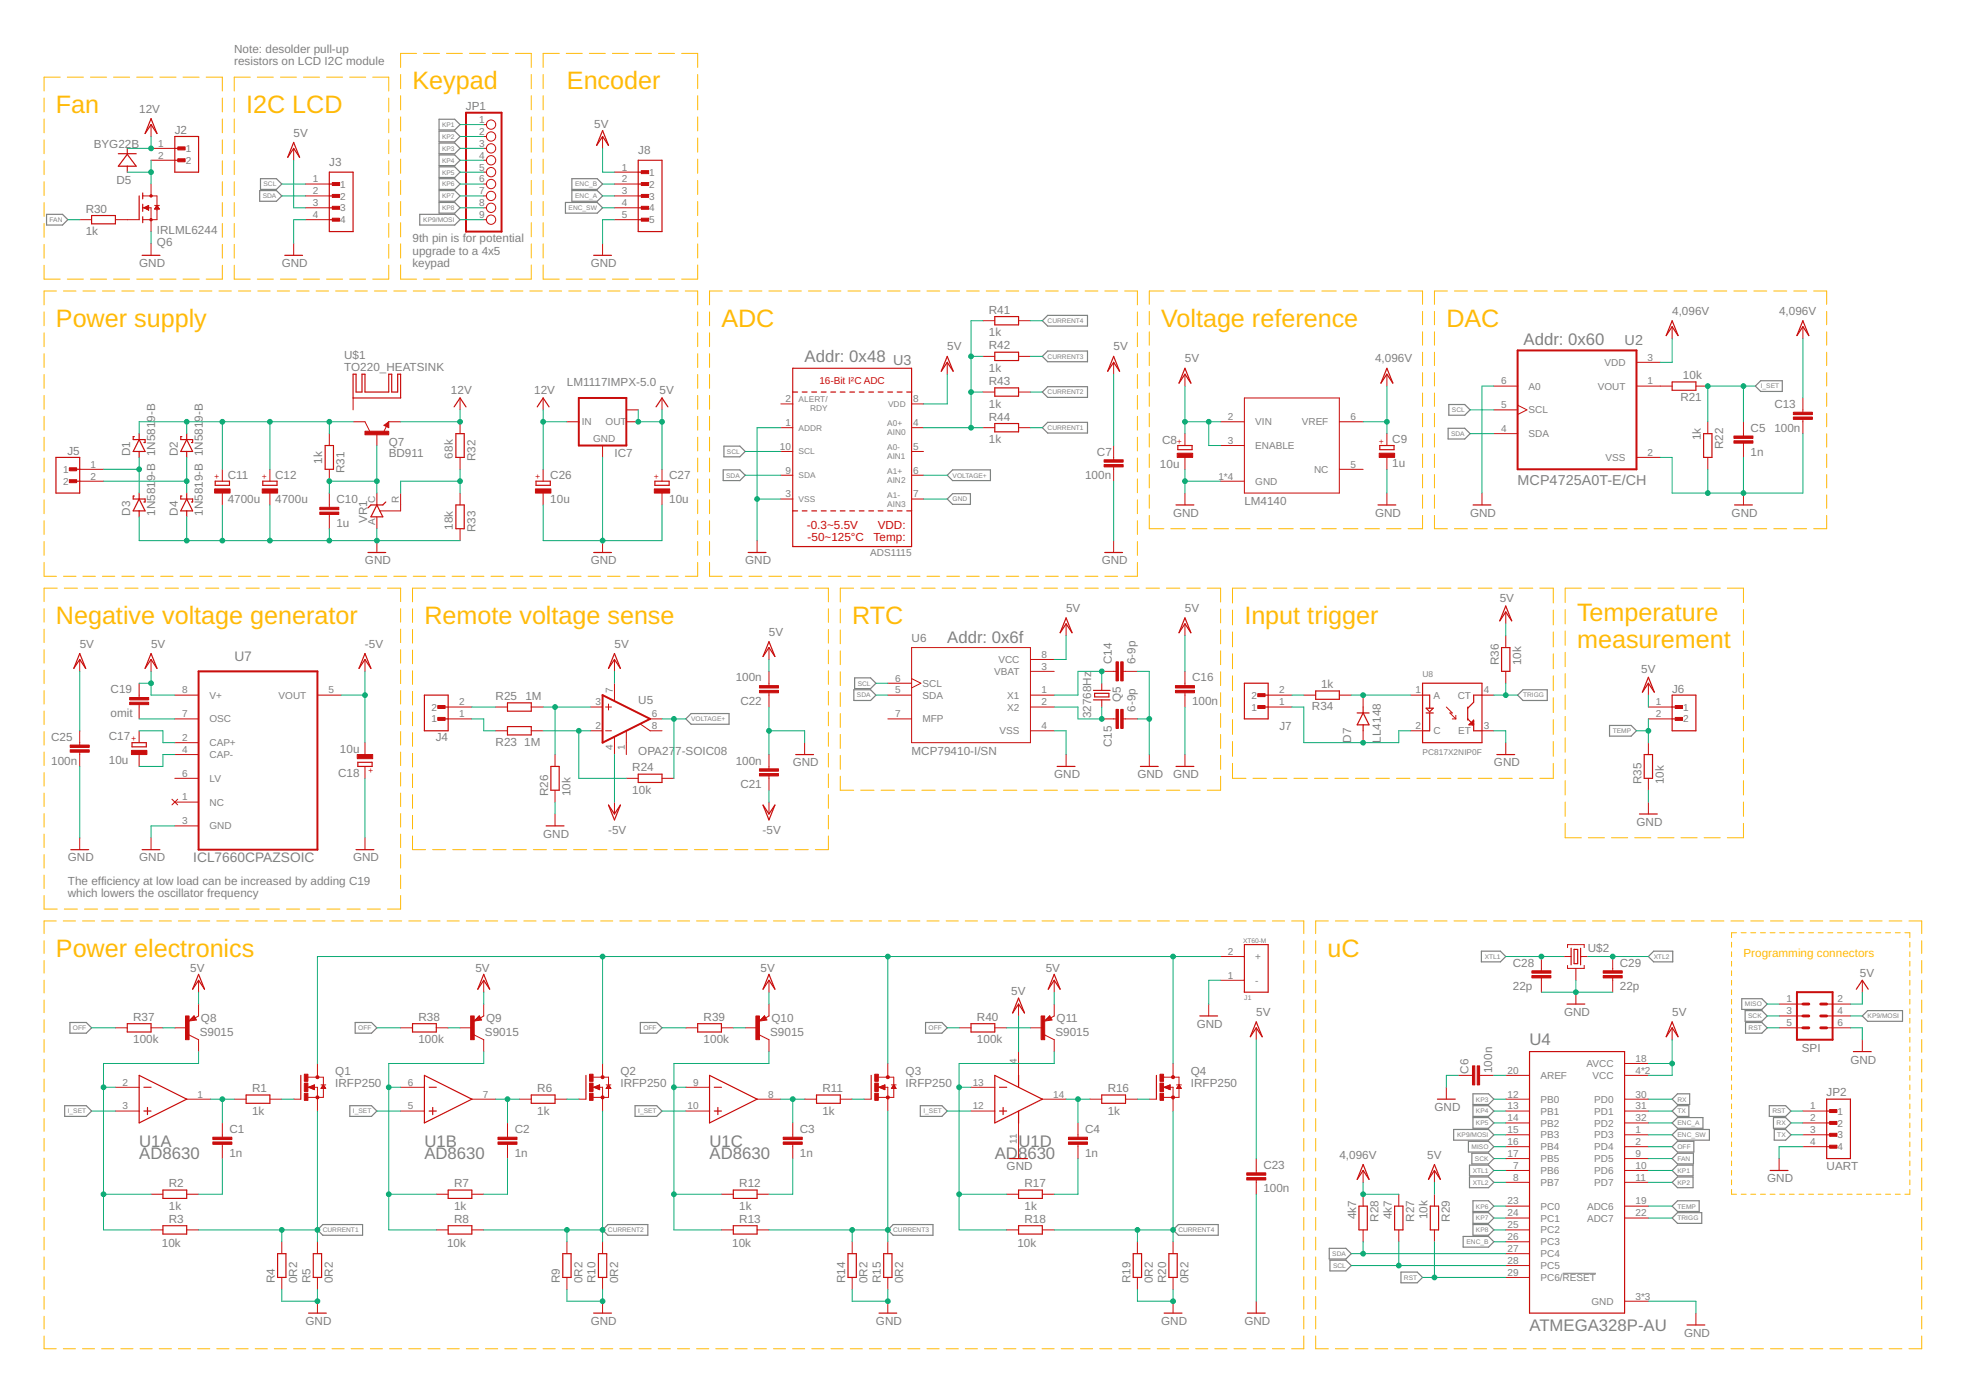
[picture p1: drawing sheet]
<svg xmlns="http://www.w3.org/2000/svg" width="420mm" height="297mm" viewBox="0 0 420 297" stroke-linecap="round" stroke-linejoin="round" font-family="sans-serif">
<defs><g id="words">
<g font-size="5.4" fill="#ffba08">
<text x="88.2" y="19">Keypad</text>
<text x="121.2" y="19">Encoder</text>
<text x="12" y="24.1">Fan</text>
<text x="52.6" y="24.1">I2C LCD</text>
<text x="12" y="69.8">Power supply</text>
<text x="154.2" y="69.8">ADC</text>
<text x="248.2" y="69.8">Voltage reference</text>
<text x="309.1" y="69.8">DAC</text>
<text x="12" y="133.3">Negative voltage generator</text>
<text x="90.7" y="133.3">Remote voltage sense</text>
<text x="182.1" y="133.3">RTC</text>
<text x="265.9" y="133.3">Input trigger</text>
<text x="337" y="132.7">Temperature</text>
<text x="337" y="138.4">measurement</text>
<text x="12" y="204.4">Power electronics</text>
<text x="283.7" y="204.4">uC</text>
</g>
<g font-size="3.6" fill="#808080">
<text x="172" y="77.4">Addr: 0x48</text>
<text x="325.6" y="73.6">Addr: 0x60</text>
<text x="202.4" y="137.4">Addr: 0x6f</text>
<text x="326.9" y="223.4">U4</text>
<text x="29.7" y="245.1">U1A</text>
<text x="90.7" y="245.1">U1B</text>
<text x="151.6" y="245.1">U1C</text>
<text x="217.7" y="245.1">U1D</text>
<text x="29.7" y="247.6">AD8630</text>
<text x="90.7" y="247.6">AD8630</text>
<text x="151.6" y="247.6">AD8630</text>
<text x="212.6" y="247.6">AD8630</text>
<text x="326.9" y="284.4">ATMEGA328P-AU</text>
</g>
<g font-size="3.1" fill="#808080">
<text x="347.2" y="73.6">U2</text>
<text x="190.9" y="78.1">U3</text>
<text x="324.3" y="103.7">MCP4725A0T-E/CH</text>
</g>
<g font-size="2.9" fill="#808080">
<text x="50.1" y="141.2">U7</text>
<text x="41.3" y="184.3">ICL7660CPAZSOIC</text>
</g>
<g font-size="2.5" fill="#808080">
<text x="50.1" y="11.3">Note: desolder pull-up</text>
<text x="50.1" y="13.9">resistors on LCD I2C module</text>
<text x="99.6" y="23.5">JP1</text>
<text x="29.7" y="24.1">12V</text>
<text x="37.4" y="28.7">J2</text>
<text x="62.8" y="29.2">5V</text>
<text x="127" y="27.4">5V</text>
<text x="20" y="31.5">BYG22B</text>
<text x="70.4" y="35.5">J3</text>
<text x="136.4" y="33">J8</text>
<text x="24.9" y="39.2">D5</text>
<text x="18.3" y="45.5">R30</text>
<text x="18.3" y="50.3">1k</text>
<text x="33.5" y="50">IRLML6244</text>
<text x="33.5" y="52.5">Q6</text>
<text x="88.2" y="51.8">9th pin is for potential</text>
<text x="29.7" y="57.1">GND</text>
<text x="60.2" y="57.1">GND</text>
<text x="88.2" y="54.4">upgrade to a 4x5</text>
<text x="88.2" y="57.1">keypad</text>
<text x="126.2" y="57.1">GND</text>
<text x="211.3" y="71.8">1k</text>
<text x="211.3" y="67">R41</text>
<text x="357.4" y="67.3">4,096V</text>
<text x="380.2" y="67.3">4,096V</text>
<text x="73.5" y="76.8">U$1</text>
<text x="202.4" y="74.9">5V</text>
<text x="211.3" y="74.7">R42</text>
<text x="238" y="74.9">5V</text>
<text x="253.2" y="77.4">5V</text>
<text x="293.9" y="77.4">4,096V</text>
<text x="73.5" y="79.3">TO220_HEATSINK</text>
<text x="121.2" y="82.5">LM1117IMPX-5.0</text>
<text x="211.3" y="79.5">1k</text>
<text x="211.3" y="82.3">R43</text>
<text x="359.7" y="81">10k</text>
<text x="96.4" y="84.3">12V</text>
<text x="114.2" y="84.3">12V</text>
<text x="141" y="84.3">5V</text>
<text x="211.3" y="87.1">1k</text>
<text x="211.3" y="89.9">R44</text>
<text x="359.1" y="85.8">R21</text>
<text x="379.2" y="87.2">C13</text>
<text x="33.2" y="90.1" transform="rotate(-90 33.2 90.1)">9-B</text>
<text x="43.3" y="90.1" transform="rotate(-90 43.3 90.1)">9-B</text>
<text x="83.1" y="95.2">Q7</text>
<text x="211.3" y="94.7">1k</text>
<text x="248.4" y="94.9">C8</text>
<text x="297.5" y="94.7">C9</text>
<text x="363.5" y="94" transform="rotate(-90 363.5 94)">1k</text>
<text x="368.3" y="96" transform="rotate(-90 368.3 96)">R22</text>
<text x="374.1" y="92.3">C5</text>
<text x="379.2" y="92.3">100n</text>
<text x="14.4" y="97.2">J5</text>
<text x="27.8" y="97.5" transform="rotate(-90 27.8 97.5)">D1</text>
<text x="38" y="97.5" transform="rotate(-90 38 97.5)">D2</text>
<text x="68.8" y="99.1" transform="rotate(-90 68.8 99.1)">1k</text>
<text x="73.6" y="101.1" transform="rotate(-90 73.6 101.1)">R31</text>
<text x="83.1" y="97.7">BD911</text>
<text x="96.8" y="98" transform="rotate(-90 96.8 98)">68k</text>
<text x="101.6" y="98.5" transform="rotate(-90 101.6 98.5)">R32</text>
<text x="131.3" y="97.7">IC7</text>
<text x="234.4" y="97.4">C7</text>
<text x="247.9" y="100">10u</text>
<text x="297.5" y="99.8">1u</text>
<text x="374.1" y="97.4">1n</text>
<text x="33.2" y="102.8" transform="rotate(-90 33.2 102.8)">9-B 1N581</text>
<text x="48.7" y="107.4">4700u</text>
<text x="48.7" y="102.3">C11</text>
<text x="58.8" y="107.4">4700u</text>
<text x="58.8" y="102.3">C12</text>
<text x="71.9" y="107.5">C10</text>
<text x="117.6" y="107.5">10u</text>
<text x="117.6" y="102.4">C26</text>
<text x="143" y="107.5">10u</text>
<text x="143" y="102.4">C27</text>
<text x="231.9" y="102.4">100n</text>
<text x="265.9" y="107.9">LM4140</text>
<text x="27.8" y="110.2" transform="rotate(-90 27.8 110.2)">D3</text>
<text x="33.2" y="110.2" transform="rotate(-90 33.2 110.2)">1N581</text>
<text x="38" y="110.2" transform="rotate(-90 38 110.2)">D4</text>
<text x="43.3" y="110.2" transform="rotate(-90 43.3 110.2)">1N5819-B 1N581</text>
<text x="71.9" y="112.6">1u</text>
<text x="78.5" y="111.7" transform="rotate(-90 78.5 111.7)">VR1</text>
<text x="96.8" y="113.2" transform="rotate(-90 96.8 113.2)">18k</text>
<text x="101.6" y="113.8" transform="rotate(-90 101.6 113.8)">R33</text>
<text x="250.7" y="110.4">GND</text>
<text x="293.9" y="110.4">GND</text>
<text x="314.2" y="110.4">GND</text>
<text x="370.1" y="110.4">GND</text>
<text x="78" y="120.6">GND</text>
<text x="126.2" y="120.6">GND</text>
<text x="159.3" y="120.6">GND</text>
<text x="235.5" y="120.6">GND</text>
<text x="227.8" y="130.8">5V</text>
<text x="253.2" y="130.8">5V</text>
<text x="320.5" y="128.7">5V</text>
<text x="164.3" y="135.8">5V</text>
<text x="194.8" y="137.1">U6</text>
<text x="17" y="138.4">5V</text>
<text x="32.3" y="138.4">5V</text>
<text x="78" y="138.4">-5V</text>
<text x="131.3" y="138.4">5V</text>
<text x="237.6" y="141.9" transform="rotate(-90 237.6 141.9)">C14</text>
<text x="242.7" y="141.9" transform="rotate(-90 242.7 141.9)">6-9p</text>
<text x="320.3" y="142.2" transform="rotate(-90 320.3 142.2)">R36</text>
<text x="325.1" y="142.2" transform="rotate(-90 325.1 142.2)">10k</text>
<text x="350.7" y="143.7">5V</text>
<text x="23.6" y="148.2">C19</text>
<text x="105.9" y="149.6">R25</text>
<text x="112.3" y="149.6">1M</text>
<text x="157.2" y="145.6">100n</text>
<text x="254.8" y="145.6">C16</text>
<text x="282.3" y="147">1k</text>
<text x="357.4" y="148">J6</text>
<text x="23.6" y="153.2">omit</text>
<text x="136.4" y="150.4">U5</text>
<text x="158.2" y="150.7">C22</text>
<text x="233.2" y="153.5" transform="rotate(-90 233.2 153.5)">32768Hz</text>
<text x="239.5" y="150.1" transform="rotate(-90 239.5 150.1)">Q5</text>
<text x="242.7" y="152.1" transform="rotate(-90 242.7 152.1)">6-9p</text>
<text x="254.8" y="150.7">100n</text>
<text x="273.4" y="155.9">J7</text>
<text x="280.4" y="151.8">R34</text>
<text x="10.9" y="158.3">C25</text>
<text x="23.3" y="158.2">C17</text>
<text x="72.7" y="161">10u</text>
<text x="93.1" y="158.4">J4</text>
<text x="105.9" y="159.5">R23</text>
<text x="112" y="159.5">1M</text>
<text x="136.4" y="161.2">OPA27</text>
<text x="144.3" y="161.2">7-SOIC08</text>
<text x="194.8" y="161.2">MCP79410-I/SN</text>
<text x="237.6" y="159.7" transform="rotate(-90 237.6 159.7)">C15</text>
<text x="288.8" y="158.7" transform="rotate(-90 288.8 158.7)">D7</text>
<text x="295.1" y="158.7" transform="rotate(-90 295.1 158.7)">LL4148</text>
<text x="10.9" y="163.4">100n</text>
<text x="23.3" y="163.3">10u</text>
<text x="72.3" y="166">C18</text>
<text x="135.1" y="164.8">R24</text>
<text x="157.2" y="163.4">100n</text>
<text x="169.4" y="163.8">GND</text>
<text x="225.3" y="166.3">GND</text>
<text x="243.1" y="166.3">GND</text>
<text x="250.7" y="166.3">GND</text>
<text x="319.3" y="163.8">GND</text>
<text x="350.8" y="167.6" transform="rotate(-90 350.8 167.6)">R35</text>
<text x="355.6" y="167.6" transform="rotate(-90 355.6 167.6)">10k</text>
<text x="117.1" y="170.1" transform="rotate(-90 117.1 170.1)">R26</text>
<text x="121.9" y="170.1" transform="rotate(-90 121.9 170.1)">10k</text>
<text x="135.1" y="169.6">10k</text>
<text x="158.2" y="168.5">C21</text>
<text x="116.1" y="179">GND</text>
<text x="130" y="178.3">-5V</text>
<text x="163" y="178.3">-5V</text>
<text x="349.7" y="176.5">GND</text>
<text x="14.5" y="184.1">GND</text>
<text x="29.7" y="184.1">GND</text>
<text x="75.5" y="184.1">GND</text>
<text x="14.5" y="189.1">The efficiency at low load can be increased by adding C19</text>
<text x="14.5" y="191.7">which lowers the oscillator frequency</text>
<text x="339.3" y="203.4">U$2</text>
<text x="40.6" y="207.7">5V</text>
<text x="101.6" y="207.7">5V</text>
<text x="162.5" y="207.7">5V</text>
<text x="223.5" y="207.7">5V</text>
<text x="323.3" y="206.6">C28</text>
<text x="346.2" y="206.6">C29</text>
<text x="397.5" y="208.7">5V</text>
<text x="216.1" y="212.5">5V</text>
<text x="323.3" y="211.7">22p</text>
<text x="346.2" y="211.7">22p</text>
<text x="28.5" y="218.2">R37</text>
<text x="42.7" y="221.4">S9015</text>
<text x="42.9" y="218.4">Q8</text>
<text x="89.4" y="218.2">R38</text>
<text x="103.6" y="221.4">S9015</text>
<text x="103.9" y="218.4">Q9</text>
<text x="150.4" y="218.2">R39</text>
<text x="164.6" y="221.4">S9015</text>
<text x="164.8" y="218.4">Q10</text>
<text x="208.8" y="218.2">R40</text>
<text x="225.5" y="221.4">S9015</text>
<text x="225.8" y="218.4">Q11</text>
<text x="255.8" y="219.7">GND</text>
<text x="268.5" y="217.1">5V</text>
<text x="334.2" y="217.1">GND</text>
<text x="357.4" y="217.1">5V</text>
<text x="28.5" y="223">100k</text>
<text x="89.4" y="223">100k</text>
<text x="150.4" y="223">100k</text>
<text x="208.8" y="223">100k</text>
<text x="385.1" y="224.7">SPI</text>
<text x="395.5" y="227.3">GND</text>
<text x="53.9" y="233.4">R1</text>
<text x="71.6" y="232.4">IRFP250</text>
<text x="71.6" y="229.8">Q1</text>
<text x="114.8" y="233.4">R6</text>
<text x="132.6" y="232.4">IRFP250</text>
<text x="132.6" y="229.8">Q2</text>
<text x="175.8" y="233.4">R11</text>
<text x="193.5" y="232.4">IRFP250</text>
<text x="193.5" y="229.8">Q3</text>
<text x="236.7" y="233.4">R16</text>
<text x="254.5" y="232.4">IRFP250</text>
<text x="254.5" y="229.8">Q4</text>
<text x="313.8" y="229.5" transform="rotate(-90 313.8 229.5)">C6</text>
<text x="318.9" y="229.3" transform="rotate(-90 318.9 229.3)">100n</text>
<text x="53.9" y="238.2">1k</text>
<text x="114.8" y="238.2">1k</text>
<text x="175.8" y="238.2">1k</text>
<text x="236.7" y="238.2">1k</text>
<text x="306.6" y="237.4">GND</text>
<text x="390.4" y="234.3">JP2</text>
<text x="49" y="242.1">C1</text>
<text x="110" y="242.1">C2</text>
<text x="170.9" y="242.1">C3</text>
<text x="231.9" y="242.1">C4</text>
<text x="49" y="247.2">1n</text>
<text x="110" y="247.2">1n</text>
<text x="170.9" y="247.2">1n</text>
<text x="215.1" y="250.1">GND</text>
<text x="231.9" y="247.2">1n</text>
<text x="270" y="249.8">C23</text>
<text x="286.2" y="247.6">4,096V</text>
<text x="305" y="247.6">5V</text>
<text x="390.4" y="250.1">UART</text>
<text x="36.1" y="253.7">R2</text>
<text x="97" y="253.7">R7</text>
<text x="158" y="253.7">R12</text>
<text x="218.9" y="253.7">R17</text>
<text x="270" y="254.8">100n</text>
<text x="377.7" y="252.7">GND</text>
<text x="36.1" y="258.5">1k</text>
<text x="36.1" y="261.3">R3</text>
<text x="97" y="258.5">1k</text>
<text x="97" y="261.3">R8</text>
<text x="158" y="258.5">1k</text>
<text x="158" y="261.3">R13</text>
<text x="218.9" y="258.5">1k</text>
<text x="218.9" y="261.3">R18</text>
<text x="289.8" y="260.5" transform="rotate(-90 289.8 260.5)">4k7</text>
<text x="294.6" y="261.1" transform="rotate(-90 294.6 261.1)">R28</text>
<text x="297.4" y="260.5" transform="rotate(-90 297.4 260.5)">4k7</text>
<text x="302.2" y="261.1" transform="rotate(-90 302.2 261.1)">R27</text>
<text x="305" y="260.5" transform="rotate(-90 305 260.5)">10k</text>
<text x="309.8" y="261.1" transform="rotate(-90 309.8 261.1)">R29</text>
<text x="34.6" y="266.4">10k</text>
<text x="95.5" y="266.4">10k</text>
<text x="156.5" y="266.4">10k</text>
<text x="217.4" y="266.4">10k</text>
<text x="58.7" y="274.3" transform="rotate(-90 58.7 274.3)">R4</text>
<text x="63.5" y="274.3" transform="rotate(-90 63.5 274.3)">0R2</text>
<text x="66.3" y="274.3" transform="rotate(-90 66.3 274.3)">R5</text>
<text x="71.1" y="274.3" transform="rotate(-90 71.1 274.3)">0R2</text>
<text x="119.7" y="274.3" transform="rotate(-90 119.7 274.3)">R9</text>
<text x="124.5" y="274.3" transform="rotate(-90 124.5 274.3)">0R2</text>
<text x="127.3" y="274.3" transform="rotate(-90 127.3 274.3)">R10</text>
<text x="132.1" y="274.3" transform="rotate(-90 132.1 274.3)">0R2</text>
<text x="180.6" y="274.3" transform="rotate(-90 180.6 274.3)">R14</text>
<text x="185.4" y="274.3" transform="rotate(-90 185.4 274.3)">0R2</text>
<text x="188.2" y="274.3" transform="rotate(-90 188.2 274.3)">R15</text>
<text x="193" y="274.3" transform="rotate(-90 193 274.3)">0R2</text>
<text x="241.6" y="274.3" transform="rotate(-90 241.6 274.3)">R19</text>
<text x="246.4" y="274.3" transform="rotate(-90 246.4 274.3)">0R2</text>
<text x="249.2" y="274.3" transform="rotate(-90 249.2 274.3)">R20</text>
<text x="254" y="274.3" transform="rotate(-90 254 274.3)">0R2</text>
<text x="65.3" y="283.1">GND</text>
<text x="126.2" y="283.1">GND</text>
<text x="187.2" y="283.1">GND</text>
<text x="248.2" y="283.1">GND</text>
<text x="265.9" y="283.1">GND</text>
<text x="359.9" y="285.7">GND</text>
</g>
<g font-size="2.5" fill="#c90d0c">
<text x="172.4" y="113">-0.3~5.5V</text>
<text x="187.6" y="113">VDD:</text>
<text x="172.6" y="115.5">-50~125°C</text>
<text x="186.7" y="115.5">Temp:</text>
</g>
<text font-size="2.5" fill="#ffba08" x="372.6" y="204.4">Programming connectors</text>
<g font-size="2.1" fill="#808080">
<text x="102.4" y="26.3">1</text>
<text x="102.4" y="28.8">2</text>
<text x="33.8" y="31.4">1</text>
<text x="33.8" y="33.9">2</text>
<text x="39.7" y="32.5">1</text>
<text x="39.7" y="35">2</text>
<text x="102.4" y="31.4">3</text>
<text x="102.4" y="33.9">4</text>
<text x="66.9" y="39">1</text>
<text x="66.9" y="41.5">2</text>
<text x="72.7" y="40.1">1</text>
<text x="102.4" y="36.4">5</text>
<text x="102.4" y="39">6</text>
<text x="102.4" y="41.5">7</text>
<text x="132.9" y="36.4">1</text>
<text x="132.9" y="39">2</text>
<text x="132.9" y="41.5">3</text>
<text x="138.7" y="37.6">1</text>
<text x="138.7" y="40.1">2</text>
<text x="66.9" y="44.1">3</text>
<text x="66.9" y="46.6">4</text>
<text x="72.7" y="42.6">2</text>
<text x="72.7" y="45.2">3</text>
<text x="72.7" y="47.7">4</text>
<text x="102.4" y="44.1">8</text>
<text x="102.4" y="46.6">9</text>
<text x="132.9" y="44.1">4</text>
<text x="132.9" y="46.6">5</text>
<text x="138.7" y="42.6">3</text>
<text x="138.7" y="45.2">4</text>
<text x="138.7" y="47.7">5</text>
<text x="352.1" y="77.1">3</text>
<text x="320.8" y="82.2">6</text>
<text x="326.7" y="83.3">A0</text>
<text x="341.5" y="83.3">VOUT</text>
<text x="342.9" y="78.2">VDD</text>
<text x="352.1" y="82.2">1</text>
<text x="167.9" y="86">2</text>
<text x="195.2" y="86">8</text>
<text x="262.4" y="89.8">2</text>
<text x="288.6" y="89.8">6</text>
<text x="320.8" y="87.2">5</text>
<text x="326.7" y="88.4">SCL</text>
<text x="124.3" y="90.8">IN</text>
<text x="126.8" y="94.4">GND</text>
<text x="129.4" y="90.8">OUT</text>
<text x="167.9" y="91">1</text>
<text x="195.2" y="91">4</text>
<text x="262.4" y="94.9">3</text>
<text x="268.3" y="90.9">VIN</text>
<text x="268.3" y="96">ENABLE</text>
<text x="278.2" y="90.9">VREF</text>
<text x="320.8" y="92.3">4</text>
<text x="326.7" y="93.4">SDA</text>
<text x="13.5" y="101.1">1</text>
<text x="19.4" y="99.9">1</text>
<text x="166.7" y="96.1">10</text>
<text x="167.9" y="101.2">9</text>
<text x="195.2" y="96.1">5</text>
<text x="195.2" y="101.2">6</text>
<text x="280.8" y="101.1">NC</text>
<text x="288.6" y="99.9">5</text>
<text x="343.1" y="98.5">VSS</text>
<text x="352.1" y="97.4">2</text>
<text x="13.5" y="103.6">2</text>
<text x="19.4" y="102.5">2</text>
<text x="80.2" y="107.6" transform="rotate(-90 80.2 107.6)">C</text>
<text x="85.3" y="107.6" transform="rotate(-90 85.3 107.6)">R</text>
<text x="167.9" y="106.3">3</text>
<text x="195.2" y="106.3">7</text>
<text x="260.4" y="102.5">1*4</text>
<text x="268.3" y="103.6">GND</text>
<text x="80.2" y="112.2" transform="rotate(-90 80.2 112.2)">A</text>
<text x="186" y="118.7">ADS1115</text>
<text x="213.4" y="141.7">VCC</text>
<text x="222.6" y="140.6">8</text>
<text x="222.6" y="143.1">3</text>
<text x="38.9" y="148.2">8</text>
<text x="44.8" y="149.3">V+</text>
<text x="59.5" y="149.3">VOUT</text>
<text x="70.2" y="148.2">5</text>
<text x="131" y="148.2" transform="rotate(-90 131 148.2)">7</text>
<text x="191.3" y="145.6">6</text>
<text x="191.3" y="148.2">5</text>
<text x="197.2" y="146.8">SCL</text>
<text x="197.2" y="149.3">SDA</text>
<text x="212.5" y="144.2">VBAT</text>
<text x="215.3" y="149.3">X1</text>
<text x="222.6" y="148.2">1</text>
<text x="267.5" y="149.3">2</text>
<text x="273.3" y="148.2">2</text>
<text x="302.5" y="148.2">1</text>
<text x="306.4" y="149.3">A</text>
<text x="311.5" y="149.3">CT</text>
<text x="317.1" y="148.2">4</text>
<text x="38.9" y="153.3">7</text>
<text x="44.8" y="154.4">OSC</text>
<text x="92.2" y="154.4">1</text>
<text x="92.2" y="151.8">2</text>
<text x="98.1" y="153.3">1</text>
<text x="98.1" y="150.7">2</text>
<text x="127.2" y="155.8">2</text>
<text x="127.2" y="150.7">3</text>
<text x="139.3" y="155.8">8</text>
<text x="139.3" y="153.3">6</text>
<text x="191.3" y="153.3">7</text>
<text x="197.2" y="154.4">MFP</text>
<text x="215.3" y="151.8">X2</text>
<text x="222.6" y="155.8">4</text>
<text x="222.6" y="150.7">2</text>
<text x="267.5" y="151.8">1</text>
<text x="273.3" y="150.7">1</text>
<text x="302.5" y="155.8">2</text>
<text x="317.1" y="155.8">3</text>
<text x="353.8" y="150.7">1</text>
<text x="353.8" y="153.3">2</text>
<text x="359.7" y="151.8">1</text>
<text x="359.7" y="154.4">2</text>
<text x="38.9" y="158.3">2</text>
<text x="38.9" y="160.9">4</text>
<text x="44.8" y="159.5">CAP+</text>
<text x="131" y="160.2" transform="rotate(-90 131 160.2)">4</text>
<text x="133.5" y="160.2" transform="rotate(-90 133.5 160.2)">1</text>
<text x="213.6" y="156.9">VSS</text>
<text x="306.4" y="156.9">C</text>
<text x="311.7" y="156.9">ET</text>
<text x="38.9" y="166">6</text>
<text x="44.8" y="162">CAP-</text>
<text x="44.8" y="167.1">LV</text>
<text x="38.9" y="171">1</text>
<text x="44.8" y="172.2">NC</text>
<text x="38.9" y="176.1">3</text>
<text x="44.8" y="177.2">GND</text>
<text x="262.4" y="209.1">1</text>
<text x="262.4" y="204.1">2</text>
<text x="268.3" y="205.2">+</text>
<text x="268.3" y="210.3">-</text>
<text x="381.8" y="214.2">1</text>
<text x="392.7" y="214.2">2</text>
<text x="381.8" y="216.8">3</text>
<text x="381.8" y="219.3">5</text>
<text x="392.7" y="216.8">4</text>
<text x="392.7" y="219.3">6</text>
<text x="217.3" y="227.5" transform="rotate(-90 217.3 227.5)">4</text>
<text x="349.5" y="226.9">18</text>
<text x="26.2" y="232">2</text>
<text x="87.2" y="232">6</text>
<text x="148.1" y="232">9</text>
<text x="207.9" y="232">13</text>
<text x="322.2" y="229.5">20</text>
<text x="329.2" y="230.6">AREF</text>
<text x="339.1" y="228">AVCC</text>
<text x="340.4" y="230.6">VCC</text>
<text x="349.5" y="229.5">4*2</text>
<text x="26.2" y="237.1">3</text>
<text x="42.2" y="234.5">1</text>
<text x="87.2" y="237.1">5</text>
<text x="103.2" y="234.5">7</text>
<text x="146.9" y="237.1">10</text>
<text x="164.1" y="234.5">8</text>
<text x="207.9" y="237.1">12</text>
<text x="225.1" y="234.5">14</text>
<text x="322.2" y="234.5">12</text>
<text x="322.2" y="237.1">13</text>
<text x="322.2" y="239.6">14</text>
<text x="329.2" y="235.7">PB0</text>
<text x="329.2" y="238.2">PB1</text>
<text x="340.7" y="235.7">PD0</text>
<text x="340.7" y="238.2">PD1</text>
<text x="349.5" y="234.5">30</text>
<text x="349.5" y="237.1">31</text>
<text x="349.5" y="239.6">32</text>
<text x="386.9" y="237.1">1</text>
<text x="386.9" y="239.6">2</text>
<text x="392.7" y="238.2">1</text>
<text x="217.3" y="244.5" transform="rotate(-90 217.3 244.5)">11</text>
<text x="322.2" y="242.2">15</text>
<text x="322.2" y="244.7">16</text>
<text x="329.2" y="240.7">PB2</text>
<text x="329.2" y="243.3">PB3</text>
<text x="329.2" y="245.8">PB4</text>
<text x="340.7" y="240.7">PD2</text>
<text x="340.7" y="243.3">PD3</text>
<text x="340.7" y="245.8">PD4</text>
<text x="349.5" y="242.2">1</text>
<text x="349.5" y="244.7">2</text>
<text x="386.9" y="242.2">3</text>
<text x="386.9" y="244.7">4</text>
<text x="392.7" y="240.7">2</text>
<text x="392.7" y="243.3">3</text>
<text x="392.7" y="245.8">4</text>
<text x="322.2" y="247.2">17</text>
<text x="323.4" y="249.8">7</text>
<text x="329.2" y="248.4">PB5</text>
<text x="329.2" y="250.9">PB6</text>
<text x="340.7" y="248.4">PD5</text>
<text x="340.7" y="250.9">PD6</text>
<text x="349.5" y="247.2">9</text>
<text x="349.5" y="249.8">10</text>
<text x="322.2" y="257.4">23</text>
<text x="323.4" y="252.3">8</text>
<text x="329.2" y="253.4">PB7</text>
<text x="340.7" y="253.4">PD7</text>
<text x="349.5" y="252.3">11</text>
<text x="349.5" y="257.4">19</text>
<text x="322.2" y="259.9">24</text>
<text x="322.2" y="262.5">25</text>
<text x="329.2" y="258.5">PC0</text>
<text x="329.2" y="261.1">PC1</text>
<text x="329.2" y="263.6">PC2</text>
<text x="339.2" y="258.5">ADC6</text>
<text x="339.2" y="261.1">ADC7</text>
<text x="349.5" y="259.9">22</text>
<text x="322.2" y="265">26</text>
<text x="322.2" y="267.6">27</text>
<text x="329.2" y="266.1">PC3</text>
<text x="329.2" y="268.7">PC4</text>
<text x="322.2" y="270.1">28</text>
<text x="322.2" y="272.6">29</text>
<text x="329.2" y="271.2">PC5</text>
<text x="329.2" y="273.8">PC6/RESET</text>
<text x="340.1" y="278.8">GND</text>
<text x="349.5" y="277.7">3*3</text>
</g>
<text font-size="2.1" fill="#c90d0c" x="175.1" y="82">16-Bit I²C ADC</text>
<g font-size="1.8" fill="#808080">
<text x="170.7" y="86">ALERT/</text>
<text x="173.2" y="87.9">RDY</text>
<text x="189.8" y="86.9">VDD</text>
<text x="170.7" y="92">ADDR</text>
<text x="189.6" y="91.1">A0+</text>
<text x="189.6" y="93">AIN0</text>
<text x="170.7" y="97.1">SCL</text>
<text x="189.6" y="96.2">A0-</text>
<text x="189.6" y="98.1">AIN1</text>
<text x="189.6" y="101.2">A1+</text>
<text x="170.7" y="102.2">SDA</text>
<text x="170.7" y="107.3">VSS</text>
<text x="189.6" y="103.1">AIN2</text>
<text x="189.6" y="106.3">A1-</text>
<text x="189.6" y="108.2">AIN3</text>
<text x="304" y="144.7">U8</text>
<text x="304" y="161.3">PC817X2NIP0F</text>
</g>
<g font-size="1.8" fill="#c90d0c">
<text x="252.6" y="94.8" transform="rotate(-90 252.6 94.8)">+</text>
<text x="295.8" y="94.8" transform="rotate(-90 295.8 94.8)">+</text>
<text x="46.9" y="102.4" transform="rotate(-90 46.9 102.4)">+</text>
<text x="57.1" y="102.4" transform="rotate(-90 57.1 102.4)">+</text>
<text x="115.5" y="102.4" transform="rotate(-90 115.5 102.4)">+</text>
<text x="140.9" y="102.4" transform="rotate(-90 140.9 102.4)">+</text>
<text x="29.2" y="158.3" transform="rotate(-90 29.2 158.3)">+</text>
<text x="79.8" y="165.2" transform="rotate(-90 79.8 165.2)">+</text>
</g>
<g font-size="1.4" fill="#808080">
<text x="94.5" y="27.1">KP1</text>
<text x="94.5" y="29.7">KP2</text>
<text x="94.5" y="32.2">KP3</text>
<text x="94.5" y="34.8">KP4</text>
<text x="56.3" y="39.8">SCL</text>
<text x="94.5" y="37.3">KP5</text>
<text x="94.5" y="39.8">KP6</text>
<text x="122.9" y="39.8">ENC_B</text>
<text x="10.6" y="47.5">FAN</text>
<text x="56.1" y="42.4">SDA</text>
<text x="90.5" y="47.5">KP9/MOSI</text>
<text x="94.5" y="42.4">KP7</text>
<text x="94.5" y="44.9">KP8</text>
<text x="121.5" y="44.9">ENC_SW</text>
<text x="122.9" y="42.4">ENC_A</text>
<text x="223.9" y="69.1">CURRENT4</text>
<text x="223.9" y="76.7">CURRENT3</text>
<text x="376.3" y="83">I_SET</text>
<text x="223.9" y="84.3">CURRENT2</text>
<text x="310.3" y="88.1">SCL</text>
<text x="223.9" y="91.9">CURRENT1</text>
<text x="310.1" y="93.2">SDA</text>
<text x="155.4" y="97">SCL</text>
<text x="155.2" y="102.1">SDA</text>
<text x="203.6" y="107.1">GND</text>
<text x="203.6" y="102.1">VOLTAGE+</text>
<text x="183.1" y="149.1">SDA</text>
<text x="183.3" y="146.5">SCL</text>
<text x="325.5" y="149.1">TRIGG</text>
<text x="147.7" y="154.1">VOLTAGE+</text>
<text x="344.7" y="156.7">TEMP</text>
<text x="265.7" y="201.6">XT60-M</text>
<text x="317.3" y="204.9">XTL1</text>
<text x="353.4" y="204.9">XTL2</text>
<text x="265.9" y="213.7">J1</text>
<text x="372.9" y="215.1">MISO</text>
<text x="15.6" y="220.2">OFF</text>
<text x="76.6" y="220.2">OFF</text>
<text x="137.5" y="220.2">OFF</text>
<text x="198.5" y="220.2">OFF</text>
<text x="373.6" y="217.6">SCK</text>
<text x="373.7" y="220.2">RST</text>
<text x="399.1" y="217.6">KP9/MOSI</text>
<text x="14.5" y="237.9">I_SET</text>
<text x="75.4" y="237.9">I_SET</text>
<text x="136.4" y="237.9">I_SET</text>
<text x="197.3" y="237.9">I_SET</text>
<text x="315.4" y="235.4">KP3</text>
<text x="315.4" y="237.9">KP4</text>
<text x="358.5" y="235.4">RX</text>
<text x="358.5" y="237.9">TX</text>
<text x="378.8" y="237.9">RST</text>
<text x="311.4" y="243">KP9/MOSI</text>
<text x="314.5" y="245.6">MISO</text>
<text x="315.4" y="240.5">KP5</text>
<text x="358.5" y="245.6">OFF</text>
<text x="358.5" y="240.5">ENC_A</text>
<text x="358.5" y="243">ENC_SW</text>
<text x="379.7" y="240.5">RX</text>
<text x="379.8" y="243">TX</text>
<text x="314.8" y="250.6">XTL1</text>
<text x="315.2" y="248.1">SCK</text>
<text x="358.5" y="248.1">FAN</text>
<text x="358.5" y="250.6">KP1</text>
<text x="314.8" y="253.2">XTL2</text>
<text x="358.5" y="253.2">KP2</text>
<text x="69" y="263.3">CURRENT1</text>
<text x="129.9" y="263.3">CURRENT2</text>
<text x="190.9" y="263.3">CURRENT3</text>
<text x="251.8" y="263.3">CURRENT4</text>
<text x="315.4" y="260.8">KP7</text>
<text x="315.4" y="258.3">KP6</text>
<text x="315.4" y="263.3">KP8</text>
<text x="358.5" y="258.3">TEMP</text>
<text x="358.5" y="260.8">TRIGG</text>
<text x="284.7" y="268.4">SDA</text>
<text x="313.4" y="265.9">ENC_B</text>
<text x="284.9" y="271">SCL</text>
<text x="300" y="273.5">RST</text>
</g>
</g></defs>
<path d="M334 272.1h7.1" fill="none" stroke="#808080" stroke-width=".21"/>
<g fill="none" stroke="#808080" stroke-width=".25">
<path d="M55.7 38.2h3.4l1.1 1.1-1.1 1.2h-3.4zM93.8 38.2h3.4l1.1 1.1-1.1 1.2h-3.4zM93.8 25.5h3.4l1.1 1.1-1.1 1.2h-3.4zM93.8 28h3.4l1.1 1.2-1.1 1.1h-3.4zM93.8 30.6h3.4l1.1 1.1-1.1 1.2h-3.4zM93.8 33.1h3.4l1.1 1.1-1.1 1.2h-3.4zM93.8 35.6h3.4l1.1 1.2-1.1 1.1h-3.4zM122.2 38.2h5.4l1.2 1.1-1.2 1.2h-5.4zM9.9 45.8h3.5l1.1 1.1-1.1 1.2h-3.5zM55.5 40.7h3.6l1.1 1.2-1.1 1.1h-3.6zM89.7 45.8h7.5l1.1 1.1-1.1 1.2h-7.5zM93.8 40.7h3.4l1.1 1.2-1.1 1.1h-3.4z"/>
<path d="M93.8 43.3h3.4l1.1 1.1-1.1 1.2h-3.4zM120.8 43.3h6.8l1.2 1.1-1.2 1.2h-6.8zM122.2 40.7h5.4l1.2 1.2-1.2 1.1h-5.4zM222.8 68.5l1.1-1.1h8.5v2.3h-8.5zM222.8 76.2l1.1-1.2h8.5v2.3h-8.5zM154.7 95.3h3.4l1.2 1.2-1.2 1.1h-3.4zM222.8 91.4l1.1-1.1h8.5v2.2h-8.5zM222.8 83.8l1.1-1.2h8.5v2.3h-8.5zM309.5 91.5h3.5l1.2 1.2-1.2 1.1h-3.5zM309.6 86.4h3.4l1.2 1.2-1.2 1.1h-3.4zM375.1 82.5l1.2-1.1h4.6v2.3h-4.6zM154.6 100.4h3.5l1.2 1.2-1.2 1.1h-3.5z"/>
<path d="M202.4 106.6l1.2-1.1h3.8v2.3h-3.8zM202.4 101.6l1.2-1.2h8.1v2.3h-8.1zM146.6 153.6l1.1-1.1h8.1v2.3h-8.1zM182.5 147.4h3.6l1.1 1.1-1.1 1.2h-3.6zM182.6 144.9h3.5l1.1 1.1-1.1 1.2h-3.5zM324.3 148.5l1.2-1.1h5.2v2.3h-5.2zM344 155h4.6l1.1 1.2-1.1 1.1h-4.6zM14.9 218.5h3.5l1.2 1.1-1.2 1.2h-3.5zM75.9 218.5h3.5l1.1 1.1-1.1 1.2h-3.5zM136.8 218.5h3.5l1.2 1.1-1.2 1.2h-3.5zM197.8 218.5h3.5l1.1 1.1-1.1 1.2h-3.5zM316.6 203.3h4.1l1.1 1.1-1.1 1.1h-4.1z"/>
<path d="M352.3 204.4l1.1-1.1h4.1v2.2h-4.1zM372.2 213.4h4.3l1.2 1.2-1.2 1.1h-4.3zM373 216h3.5l1.2 1.1-1.2 1.1h-3.5zM373 218.5h3.5l1.2 1.1-1.2 1.2h-3.5zM398 217.1l1.1-1.1h7.5v2.2h-7.5zM13.8 236.3h4.6l1.2 1.1-1.2 1.2h-4.6zM74.8 236.3h4.6l1.1 1.1-1.1 1.2h-4.6zM135.7 236.3h4.6l1.2 1.1-1.2 1.2h-4.6zM196.7 236.3h4.6l1.1 1.1-1.1 1.2h-4.6zM314.8 238.8h3.3l1.2 1.2-1.2 1.1h-3.3zM314.8 236.3h3.3l1.2 1.1-1.2 1.2h-3.3zM314.8 233.7h3.3l1.2 1.2-1.2 1.1h-3.3z"/>
<path d="M357.4 237.4l1.1-1.1h2.4v2.3h-2.4zM357.4 240l1.1-1.2h5.4v2.3h-5.4zM357.4 234.9l1.1-1.2h2.6v2.3h-2.6zM378.1 236.3h3.5l1.2 1.1-1.2 1.2h-3.5zM379 238.8h2.6l1.2 1.2-1.2 1.1h-2.6zM310.7 241.4h7.4l1.2 1.1-1.2 1.1h-7.4zM313.8 243.9h4.3l1.2 1.1-1.2 1.2h-4.3zM314 249h4.1l1.2 1.1-1.2 1.2h-4.1zM314 251.5h4.1l1.2 1.2-1.2 1.1h-4.1zM314.6 246.4h3.5l1.2 1.2-1.2 1.1h-3.5zM314.8 256.6h3.3l1.2 1.1-1.2 1.2h-3.3zM314.8 259.1h3.3l1.2 1.2-1.2 1.1h-3.3z"/>
<path d="M357.4 247.6l1.1-1.2h3.4v2.3h-3.4zM357.4 257.7l1.1-1.1h4.6v2.3h-4.6zM357.4 245l1.1-1.1h3.5v2.3h-3.5zM357.4 250.1l1.1-1.1h3.3v2.3h-3.3zM357.4 252.7l1.1-1.2h3.3v2.3h-3.3zM357.4 242.5l1.1-1.1h6.8v2.2h-6.8zM379.2 241.4h2.4l1.2 1.1-1.2 1.1h-2.4zM69 261.7h8.5v2.3h-8.5l-1.2-1.2zM129.9 261.7h8.6v2.3h-8.6l-1.1-1.2zM190.9 261.7h8.5v2.3h-8.5l-1.2-1.2zM251.8 261.7h8.5v2.3h-8.5l-1.1-1.2zM284.1 266.8h3.5l1.2 1.1-1.2 1.1h-3.5z"/>
<path d="M284.2 269.3h3.4l1.2 1.1-1.2 1.2h-3.4zM299.4 271.8h3.5l1.1 1.2-1.1 1.1h-3.5zM312.7 264.2h5.4l1.2 1.2-1.2 1.1h-5.4zM314.8 261.7h3.3l1.2 1.1-1.2 1.2h-3.3zM357.4 260.3l1.1-1.2h5.2v2.3h-5.2z"/>
</g>
<g fill="none" stroke="#c90d0c" stroke-width=".25">
<path d="M25.3 32.9h3.8M27.2 33l1.9 2.5h-3.8zM27.2 31.7v1.3M27.2 35.5v1.3M32.3 25.4l1.2 3.1-1.2-1.9-1.3 1.9zM37.4 29.2h5v7.6h-5zM37.4 31.7h1.9M37.4 34.2h1.9M62.8 30.4l1.2 3.2-1.2-1.9-1.3 1.9zM70.4 36.8h5.1v12.7h-5.1zM70.4 39.3h1.9M128.8 27.9l1.2 3.2-1.2-1.9-1.3 1.9z"/>
<path d="M136.4 34.2h5.1v15.3h-5.1zM136.4 36.8h1.9M136.4 39.3h1.9M19.6 46.1h5.1v1.7h-5.1zM29.7 41.9v5M30.4 54.6h3.8M30.5 41.2v1.3M30.5 43.6v1.6M30.5 46.3v1.3M60.9 54.6h3.8M70.4 41.9h1.9M70.4 44.4h1.9"/>
<path d="M70.4 46.9h1.9M126.9 54.6h3.8M136.4 41.9h1.9M136.4 44.4h1.9M136.4 46.9h1.9M75.5 80h.6v3.8h1.3v-3.8h.6v3.8h5.1v-3.8h.6v3.8h1.3v-3.8h.6v5h-10.1zM169.4 78.7h25.4v38.1h-25.4zM202.4 76.2l1.3 3.1-1.3-1.9-1.2 1.9zM212.6 67.6h5.1v1.8h-5.1zM212.6 75.3h5.1v1.7h-5.1zM238 76.2l1.3 3.1-1.3-1.9-1.3 1.9zM253.2 78.7l1.3 3.2-1.3-1.9-1.2 1.9z"/>
<path d="M296.4 78.7l1.3 3.2-1.3-1.9-1.3 1.9zM357.4 68.5l1.2 3.2-1.2-1.9-1.3 1.9zM385.3 68.5l1.3 3.2-1.3-1.9-1.3 1.9zM12 97.7h5v7.7h-5zM28.7 93.3h-.2v.6h2.5v.7h-.2M29.7 92.7v1.2M29.7 96.5v1.2M29.7 93.9l1.3 2.6h-2.5zM38.9 93.3h-.3v.6h2.6v.7h-.3M39.9 92.7v1.2M39.9 96.5v1.2M39.9 93.9l1.3 2.6h-2.6z"/>
<path d="M69.5 95.2h1.8v5.1h-1.8zM82.6 90.9l.2-.1v.3l-.5-.2 .7-.5v.7M97 87l1.3-2 1.3 2M97.4 92.7h1.8v5h-1.8zM114.8 87l1.3-2 1.2 2M140.2 87l1.3-2 1.2 2M169.4 83.8h1.1M171.4 83.8h1.1M173.5 83.8h1M175.5 83.8h1.1M177.5 83.8h1.1M179.6 83.8h1"/>
<path d="M181.6 83.8h1M183.6 83.8h1.1M185.7 83.8h1M187.7 83.8h1M189.7 83.8h1.1M191.7 83.8h1.1M193.8 83.8h1M212.6 82.9h5.1v1.8h-5.1zM212.6 90.5h5.1v1.8h-5.1zM251.7 95.2h3.1v.9h-3.1zM294.9 95.2h3v.9h-3zM357.4 81.6h5v1.8h-5z"/>
<path d="M364.1 92.7h1.8v5h-1.8zM15.1 102.8h1.9M15.1 100.3h1.9M28.7 106h-.2v.6h2.5v.7h-.2M29.7 105.4v1.2M29.7 109.2v1.2M29.7 106.6l1.3 2.6h-2.5zM38.9 106h-.3v.6h2.6v.7h-.3M39.9 105.4v1.2M39.9 109.2v1.2M39.9 106.6l1.3 2.6h-2.6zM46 102.8h3v.9h-3z"/>
<path d="M56.2 102.8h3v.9h-3zM78.6 118.1h3.8M80.5 107.9l1.3 2.5h-2.5zM82.4 107.3l-.6 .6h-2.5l-.7 .6M97.4 107.9h1.8v5.1h-1.8zM114.6 102.8h3v.9h-3zM126.9 118.1h3.8M140 102.8h3v.9h-3zM159.9 118.1h3.8M169.4 109.2h1.1M171.4 109.2h1.1M173.5 109.2h1"/>
<path d="M175.5 109.2h1.1M177.5 109.2h1.1M179.6 109.2h1M181.6 109.2h1M183.6 109.2h1.1M185.7 109.2h1M187.7 109.2h1M189.7 109.2h1.1M191.7 109.2h1.1M193.8 109.2h1M236.1 118.1h3.8M251.3 107.9h3.8"/>
<path d="M294.5 107.9h3.8M314.8 107.9h3.8M370.7 107.9h3.8M17 139.7l1.3 3.1-1.3-1.9-1.2 1.9zM32.3 139.7l1.2 3.1-1.2-1.9-1.3 1.9zM78 139.7l1.3 3.1-1.3-1.9-1.3 1.9zM131.3 139.7l1.3 3.1-1.3-1.9-1.3 1.9zM164.3 137.1l1.3 3.2-1.3-1.9-1.2 1.9zM227.8 132l1.3 3.2-1.3-1.9-1.2 1.9zM253.2 132l1.3 3.2-1.3-1.9-1.2 1.9zM320.9 138.4h1.8v5.1h-1.8zM321.8 129.5l1.3 3.2-1.3-1.9-1.3 1.9z"/>
<path d="M28.2 158.7h3.1v.9h-3.1zM90.7 148.5h5.1v7.7h-5.1zM93.9 153.6h1.9M93.9 151.1h1.9M108.5 150.2h5v1.8h-5zM108.5 155.3h5v1.8h-5zM233.7 147.5h3.5M233.7 149.6h3.5M233.9 148.2h3.1v.7h-3.1zM265.9 146h5.1v7.6h-5.1zM269.1 148.5h1.9M269.1 151.1h1.9"/>
<path d="M281.2 147.7h5v1.7h-5zM290 152.4h2.6M291.3 152.4l1.3 2.5h-2.6zM291.3 151.1v1.3M291.3 154.9v1.3M304 146h12.7v12.7h-12.7zM304 148.5h1.5v2.8M304.8 151.3h1.5l-.8 .8zM304.8 152.4h1.5M305.5 152.4v3.8h-1.5M313.7 153.6l1.2 1.3h-1l1-1v2.3h1.8M313.7 151.1v2.8"/>
<path d="M314.2 154.6h.2M314.4 154.6l.3 .3v-.5l.2 .2M314.9 154.1l-.5 .5M316.7 148.5h-1.8v1.6l-1.2 1.2M352.3 144.7l1.2 3.2-1.2-1.9-1.3 1.9zM357.4 148.5h5v7.7h-5zM357.4 153.6h1.9M357.4 151.1h1.9M76.5 162.9h3v.9h-3zM116.7 176.5h3.8M117.7 163.8h1.8v5.1h-1.8zM130 172l1.3 1.9 1.3-1.9-1.3 3.2z"/>
<path d="M136.4 165.4h5.1v1.8h-5.1zM163.1 172l1.2 1.9 1.3-1.9-1.3 3.2zM170.1 161.2h3.8M225.9 163.8h3.8M243.7 163.8h3.8M251.3 163.8h3.8M319.9 161.2h3.8M350.4 173.9h3.8M351.4 161.2h1.8v5.1h-1.8zM15.1 181.6h3.8M30.4 181.6h3.8M76.1 181.6h3.8"/>
<path d="M27.2 218.8h5.1v1.7h-5.1zM41.4 217.7h-.4l.4-.2 .3 .4-1 .1 .7-.8 .4 .7M42.4 208.2l1.3 3.2-1.3-1.9-1.2 1.9zM88.2 218.8h5v1.7h-5zM102.4 217.7h-.4l.4-.2 .2 .4-1 .1 .8-.8 .3 .7M103.4 208.2l1.2 3.2-1.2-1.9-1.3 1.9zM149.1 218.8h5.1v1.7h-5.1zM163.3 217.7h-.4l.4-.2 .3 .4-1 .1 .7-.8 .4 .7M164.3 208.2l1.3 3.2-1.3-1.9-1.2 1.9zM207.5 218.8h5.1v1.7h-5.1zM217.7 213.3l1.2 3.2-1.2-1.9-1.3 1.9zM224.3 217.7h-.4l.4-.2 .2 .4-1 .1 .8-.8 .4 .7"/>
<path d="M225.3 208.2l1.3 3.2-1.3-1.9-1.3 1.9zM256.4 217.1h3.8M265.9 201.9h5.1v10.1h-5.1zM268.5 218.4l1.2 3.2-1.2-2-1.3 2zM334.9 214.6h3.8M335.8 202.6v3.6M336.4 202.9h.8v3h-.8zM337.8 202.6v3.6M357.4 218.4l1.2 3.2-1.2-2-1.3 2zM396.7 211.4l1.3-1.9 1.3 1.9M29.7 229.8l10.2 5.1-10.2 5.1zM30.8 232.3h1.5"/>
<path d="M30.8 237.4h1.5M31.5 236.7v1.5M52.6 234h5.1v1.8h-5.1zM64.3 229.8v5.1M90.7 229.8l10.1 5.1-10.1 5.1zM91.7 232.3h1.5M91.7 237.4h1.5M92.5 236.7v1.5M113.5 234h5.1v1.8h-5.1zM125.2 229.8v5.1M151.6 229.8l10.2 5.1-10.2 5.1zM152.7 232.3h1.5"/>
<path d="M152.7 237.4h1.5M153.4 236.7v1.5M174.5 234h5.1v1.8h-5.1zM186.2 229.8v5.1M212.6 229.8l10.2 5.1-10.2 5.1zM213.6 232.3h1.5M213.6 237.4h1.5M214.4 236.7v1.5M217.7 229.8v2.5M217.7 237.4v2.6M235.5 234h5v1.8h-5zM247.1 229.8v5.1"/>
<path d="M307.2 234.9h3.8M326.9 224.7h20.3v55.9h-20.3zM390.4 237.4h1.9M390.4 234.9h5.1v12.7h-5.1zM390.4 240h1.9M396.1 224.7h3.8M34.8 254.3h5.1v1.8h-5.1zM95.8 254.3h5v1.8h-5zM156.7 254.3h5.1v1.8h-5.1zM215.8 247.6h3.8M217.7 254.3h5.1v1.8h-5.1zM290.4 257.7h1.8v5.1h-1.8z"/>
<path d="M291.3 248.9l1.3 3.1-1.3-1.9-1.3 1.9zM298 257.7h1.8v5.1h-1.8zM305.7 257.7h1.7v5.1h-1.7zM306.6 248.9l1.2 3.1-1.2-1.9-1.3 1.9zM378.3 250.1h3.8M390.4 242.5h1.9M390.4 245h1.9M34.8 261.9h5.1v1.8h-5.1zM59.3 267.9h1.8v5.1h-1.8zM67 267.9h1.7v5.1h-1.7zM95.8 261.9h5v1.8h-5zM120.3 267.9h1.7v5.1h-1.7z"/>
<path d="M127.9 267.9h1.8v5.1h-1.8zM156.7 261.9h5.1v1.8h-5.1zM181.2 267.9h1.8v5.1h-1.8zM188.8 267.9h1.8v5.1h-1.8zM217.7 261.9h5.1v1.8h-5.1zM242.2 267.9h1.8v5.1h-1.8zM249.8 267.9h1.8v5.1h-1.8zM65.9 280.6h3.8M126.9 280.6h3.8M187.8 280.6h3.8M248.8 280.6h3.8M266.6 280.6h3.8"/>
<path d="M360.5 283.1h3.8"/>
</g>
<g fill="none" stroke="#c90d0c" stroke-width=".21">
<path d="M32.3 26.6v2.6M32.3 39.3v2.6M32.3 31.7h5.1M32.3 34.2h5.1M62.8 31.7v2.5M65.3 39.3h5.1M103.4 31.7h.5M103.4 34.2h.5M103.4 39.3h.5M103.4 36.8h.5M103.4 26.6h.5M103.4 29.2h.5"/>
<path d="M128.8 29.2v2.5M131.3 39.3h5.1M131.3 36.8h5.1M17 46.9h2.6M24.7 46.9h5M30.5 44.4h1.8v5.1M30.5 41.9h3v5h-3M30.8 44.4h1M31 44.3h.8M31 44.6h.8M31.2 44.2h.6M31.3 44.7h.5"/>
<path d="M31.5 44.1h.3M31.5 44.8h.3M31.7 43.9h.1M31.7 44.9h.1M31.8 43.9l-1 .5 1 .5M31.8 43.9v1M32.3 52v2.6M33 43.9h1.1M33.1 44.6h.9M33.2 44.4h.7M33.3 44.3h.5M33.4 44.2h.3"/>
<path d="M33.4 44.1h.3M33.5 43.9l.6 .8h-1.1zM62.8 52v2.6M65.3 44.4h5.1M65.3 46.9h5.1M65.3 41.9h5.1M103.4 44.4h.5M103.4 46.9h.5M103.4 41.9h.5M128.8 52v2.6M131.3 44.4h5.1M131.3 46.9h5.1"/>
<path d="M131.3 41.9h5.1M202.4 77.4v2.6M210.1 68.5h2.5M210.1 76.2h2.5M217.7 68.5h2.5M217.7 76.2h2.5M238 77.4v2.6M253.2 80v2.5M296.4 80v2.5M349.7 77.4h5.1M357.4 69.8v2.5M385.3 69.8v2.5"/>
<path d="M70.4 92.7v2.5M75.5 90.1h2.5l1 2.1M75.5 85v2.6M80.5 92.7v2.5M82.1 90.9l1-.8v1.3zM82.6 91.1l-.6 1.3M83.1 90.1h2.5M98.3 85v2.6M98.3 90.1v2.6M98.3 97.7v2.6M116.1 85v2.6M121.2 90.1h2.5"/>
<path d="M128.8 95.2v2.5M133.9 87.6h2.5M133.9 90.1h2.5M141.5 85v2.6M166.9 91.4h2.5M166.9 96.5h2.5M166.9 86.3h2.5M194.8 91.4h2.6M194.8 96.5h2.6M194.8 86.3h2.6M210.1 91.4h2.5M210.1 83.8h2.5"/>
<path d="M217.7 91.4h2.5M217.7 83.8h2.5M238 95.2v3.1M238 99.8v3M253.2 92.7v2.5M253.2 97.7v2.6M260.9 90.1h5M260.9 95.2h5M265.9 85h20.3v20.4h-20.3zM286.2 90.1h5.1M296.4 92.7v2.5M296.4 97.7v2.6"/>
<path d="M319.3 82.5h5M319.3 87.6h5M319.3 92.7h5M324.3 86.6l2 1-2 1M349.7 82.5h7.7M349.7 97.7h5.1M362.4 82.5h2.6M365 90.1v2.6M365 97.7v2.6M372.6 90.1v3.1M372.6 94.7v3M385.3 85v3.1"/>
<path d="M385.3 89.6v3.1M17 100.3h5.1M17 102.8h5.1M47.5 100.3v2.5M47.5 105.4v2.5M57.7 100.3v2.5M57.7 105.4v2.5M70.4 100.3v2.5M70.4 105.4v3M70.4 109.9v3.1M80.5 105.4v2.5M80.5 110.4v2.6"/>
<path d="M80.5 115.5v2.6M85.6 105.4v3.8h-4.4M98.3 105.4v2.5M98.3 113v2.5M116.1 100.3v2.5M116.1 105.4v2.5M128.8 115.5v2.6M141.5 100.3v2.5M141.5 105.4v2.5M161.8 115.5v2.6M166.9 101.6h2.5M166.9 106.6h2.5"/>
<path d="M194.8 101.6h2.6M194.8 106.6h2.6M238 115.5v2.6M253.2 105.4v2.5M260.9 102.8h5M286.2 100.3h5.1M296.4 105.4v2.5M316.7 105.4v2.5M372.6 105.4v2.5M164.3 138.4v2.5M194.8 138.4h25.4v20.3h-25.4zM227.8 133.3v2.5"/>
<path d="M253.2 133.3v2.5M321.8 130.8v2.5M321.8 135.8v2.6M17 140.9v2.6M17 156.2v3M29.7 146v3.1M29.7 150.6v3M29.7 156.2v2.5M32.3 140.9v2.6M37.4 153.6h5M37.4 158.7h5M37.4 148.5h5"/>
<path d="M67.8 148.5h5.1M78 140.9v2.6M78 158.7v2.5M95.8 151.1h5M95.8 153.6h5M105.9 156.2h2.6M105.9 151.1h2.6M113.5 156.2h2.6M113.5 151.1h2.6M126.2 156.2h2.6M126.2 151.1h2.6M129.4 156.2h1.3"/>
<path d="M129.4 151.1h1.3M130 150.5v1.2M131.3 140.9v2.6M131.3 146v3.7M131.3 157.5v3.7M133.9 156.2v5M136.9 154.7l2 1.5h2.6M138.9 153.6h2.6M164.3 143.5v3M164.3 148v3.1M172 158.7v2.5M189.7 153.6h5.1"/>
<path d="M189.7 148.5h5.1M189.7 146h5.1M194.8 145l2 1-2 1M220.2 156.2h5.1M220.2 151.1h5.1M220.2 140.9h5.1M220.2 143.5h5.1M220.2 148.5h5.1M235.5 153.6h3M235.5 143.5h3M235.5 146v1.5M235.5 149.6v1.5"/>
<path d="M240 153.6h3.1M240 143.5h3.1M253.2 143.5v3M253.2 148v3.1M271 151.1h5.1M271 148.5h5.1M278.6 148.5h2.6M286.2 148.5h2.6M291.3 148.5v2.6M291.3 156.2v2.5M301.5 156.2h2.5M301.5 148.5h2.5"/>
<path d="M309.1 151.1l1.3 1.3h-.5l1.2 1.2M310.4 153.6h.7M311.1 152.9v.7M316.7 156.2h2.6M316.7 148.5h2.6M321.8 143.5v2.5M321.8 158.7v2.5M352.3 151.1h5.1M352.3 153.6h5.1M352.3 146v2.5M352.3 158.7v2.5M17 160.7v3.1"/>
<path d="M17 179v2.6M29.7 161.2v2.6M32.3 179v2.6M36.7 170.8l1.3 1.2M37.4 166.3h5M37.4 161.2h5M37.4 171.4h5M37.4 176.5h5M38 170.8l-1.3 1.2M78 163.8v2.5M78 179v2.6M118.6 161.2v2.6"/>
<path d="M118.6 168.9v2.5M118.6 173.9v2.6M131.3 171.4v2.5M133.9 166.3h2.5M141.5 166.3h2.5M164.3 161.2v3.1M164.3 165.8v3.1M164.3 171.4v2.5M227.8 161.2v2.6M245.6 161.2v2.6M253.2 161.2v2.6M352.3 166.3v2.6"/>
<path d="M352.3 171.4v2.5M24.7 219.6h2.5M32.3 219.6h2.5M37.4 219.6h2.5M41.5 217.1l.5 .9-1.6 .2zM42.4 214.6v2.5l-.7 .4M42.4 209.5v2.5M85.6 219.6h2.6M93.2 219.6h2.6M98.3 219.6h2.5M102.4 217.1l.5 .9-1.5 .2zM103.4 214.6v2.5l-.7 .4"/>
<path d="M103.4 209.5v2.5M146.6 219.6h2.5M154.2 219.6h2.5M159.3 219.6h2.5M163.4 217.1l.5 .9-1.6 .2zM164.3 209.5v2.5M164.3 214.6v2.5l-.7 .4M205 219.6h2.5M212.6 219.6h2.5M217.7 214.6v2.5M220.2 219.6h2.6M224.3 217.1l.5 .9-1.5 .2z"/>
<path d="M225.3 214.6v2.5l-.7 .4M225.3 209.5v2.5M258.3 214.6v2.5M260.9 209.5h5M260.9 204.4h5M268.5 219.6v2.6M329.4 204.4v3.1M329.4 209v3M334.2 204.4h1.6M335 202.5v-.6h3.6v.6M335 206.3v.6h3.6v-.6M336.8 206.9v2.6"/>
<path d="M336.8 212v2.6M337.8 204.4h1.5M344.7 204.4v3.1M344.7 209v3M357.4 219.6v2.6M380.2 214.6h5.1M380.2 217.1h5.1M380.2 219.6h5.1M390.4 214.6h5.1M390.4 217.1h5.1M390.4 219.6h5.1M398 209.5v2.5"/>
<path d="M24.7 232.3h5M24.7 237.4h5M29.7 232.3l.1 .1M29.7 237.4h.1M40.4 221.2l2 1v2.5M45 234.9h-5.1M47.5 240v3M50.1 234.9h2.5M57.7 234.9h2.5M62.8 234.9h1.5M65.7 232.3h2.1v5.1M65.8 230.2h3.3v1.6"/>
<path d="M65.9 232.3l1.3-.5v1.1zM66.2 232.3h1M66.3 232.5h.9M66.5 232.1h.7M66.6 232.6h.6M66.8 232h.4M66.9 232.7h.3M67.1 231.9h.1M67.2 232.9h.1M67.8 227.3v2.9M68.6 231.8h1M68.7 232.5h.8"/>
<path d="M68.7 232.4h.7M68.8 232.3h.6M68.9 232.1h.4M69 232h.2M69.1 231.9h.1M69.1 232.5v2h-3.3M69.1 231.8l.5 .8h-1zM85.6 232.3h5.1M85.6 237.4h5.1M90.7 237.4h.1M90.7 232.3v.1M101.3 221.2l2.1 1v2.5"/>
<path d="M105.9 234.9h-5M108.5 240v3M111 234.9h2.5M118.6 234.9h2.6M123.7 234.9h1.5M126.6 232.3h2.2v5.1M126.8 230.2h3.2v1.6M126.9 232.3l1.2-.5v1.1zM127.1 232.3h1M127.2 232.5h.9M127.4 232.1h.7M127.5 232.6h.6"/>
<path d="M127.7 232h.4M127.8 232.7h.3M128 231.9h.1M128.1 232.9h.1M128.8 227.3v2.9M129.5 231.8h1.1M129.6 232.5h.9M129.7 232.4h.7M129.8 232.3h.5M129.9 232.1h.3M129.9 232h.3M130 231.9h.1"/>
<path d="M130 232.5v2h-3.3M130 231.8l.6 .8h-1.1zM146.6 232.3l5.1 .1M146.6 237.4h5.1M162.3 221.2l2 1v2.5M166.9 234.9h-5.1M169.4 240v3M172 234.9h2.5M179.6 234.9h2.5M184.7 234.9h1.5M187.6 232.3h2.1v5.1M187.7 230.2h3.3v1.6"/>
<path d="M187.8 232.3l1.3-.5v1.1zM188.1 232.3h1M188.2 232.5h.9M188.4 232.1h.7M188.5 232.6h.6M188.7 232h.4M188.8 232.7h.3M189 231.9h.1M189.1 232.9h.1M189.7 227.3v2.9M190.5 231.8h1M190.6 232.5h.8"/>
<path d="M190.6 232.4h.8M190.7 232.3h.6M190.8 232.1h.4M190.9 232h.2M191 231.9h.1M191 232.5v2h-3.3M191 231.8l.5 .8h-1zM207.5 232.3l5.1 .1M207.5 237.4h5.1M217.7 224.7v5.1M217.7 240v7.6M223.3 221.2l2 1v2.5"/>
<path d="M227.8 234.9h-5M230.4 240v3M232.9 234.9h2.6M240.5 234.9h2.6M245.6 234.9h1.5M248.5 232.3h2.2v5.1M248.7 230.2h3.3v1.6M248.8 232.3l1.3-.5v1.1zM249 232.3h1.1M249.1 232.5h1M249.3 232.1h.8M249.4 232.6h.7"/>
<path d="M249.6 232h.5M249.7 232.7h.4M249.9 231.9h.2M250 232.9h.1M250.7 227.3v2.9M251.5 231.8h1M251.5 232.5h.9M251.6 232.4h.7M251.7 232.3h.5M251.8 232.1h.4M251.8 232h.3M251.9 231.9h.1"/>
<path d="M252 232.5v2h-3.3M252 231.8l.5 .8h-1zM309.1 232.3v2.6M311.6 229.8h3.1M316.2 229.8h3.1M321.8 234.9h5.1M321.8 237.4h5.1M321.8 229.8h5.1M321.8 240h5.1M347.2 234.9h5.1M347.2 237.4h5.1M347.2 229.8h5.1"/>
<path d="M347.2 240h5.1M347.2 227.3h5.1M385.3 237.4h5.1M385.3 240h5.1M398 222.2v2.5M32.3 255.2h2.5M39.9 255.2h2.5M47.5 244.5v3.1M93.2 255.2h2.6M100.8 255.2h2.6M108.5 244.5v3.1M154.2 255.2h2.5"/>
<path d="M161.8 255.2h2.5M169.4 244.5v3.1M215.1 255.2h2.6M222.8 255.2h2.5M230.4 244.5v3.1M268.5 247.6v3M268.5 252.2v3M291.3 250.1v2.6M291.3 255.2v2.5M298.9 255.2v2.5M306.6 250.1v2.6M306.6 255.2v2.5"/>
<path d="M321.8 242.5h5.1M321.8 245h5.1M321.8 247.6h5.1M321.8 250.1h5.1M321.8 252.7h5.1M321.8 257.7h5.1M347.2 242.5h5.1M347.2 245h5.1M347.2 247.6h5.1M347.2 250.1h5.1M347.2 252.7h5.1M347.2 257.7h5.1"/>
<path d="M380.2 247.6v2.5M385.3 242.5h5.1M385.3 245h5.1M32.3 262.8h2.5M39.9 262.8h2.5M60.2 265.4v2.5M60.2 273v2.5M67.8 265.4v2.5M67.8 273v2.5M67.8 278.1v2.5M93.2 262.8h2.6M100.8 262.8h2.6"/>
<path d="M121.2 265.4v2.5M121.2 273v2.5M128.8 265.4v2.5M128.8 273v2.5M128.8 278.1v2.5M154.2 262.8h2.5M161.8 262.8h2.5M182.1 265.4v2.5M182.1 273v2.5M189.7 265.4v2.5M189.7 273v2.5M189.7 278.1v2.5"/>
<path d="M215.1 262.8h2.6M222.8 262.8h2.5M243.1 265.4v2.5M243.1 273v2.5M250.7 265.4v2.5M250.7 273v2.5M250.7 278.1v2.5M268.5 278.1v2.5M291.3 262.8v2.6M298.9 262.8v2.6M306.6 262.8v2.6M321.8 260.3h5.1"/>
<path d="M321.8 262.8h5.1M321.8 265.4h5.1M321.8 267.9h5.1M321.8 270.4h5.1M321.8 273h5.1M347.2 278.1h5.1M347.2 260.3h5.1M362.4 280.6v2.5"/>
<circle cx="104.9" cy="31.7" r=".99"/>
<circle cx="104.9" cy="29.2" r=".99"/>
<circle cx="104.9" cy="26.6" r=".99"/>
<circle cx="104.9" cy="36.8" r=".99"/>
<circle cx="104.9" cy="34.2" r=".99"/>
<circle cx="104.9" cy="39.3" r=".99"/>
<circle cx="104.9" cy="41.9" r=".99"/>
<circle cx="104.9" cy="44.4" r=".99"/>
<circle cx="104.9" cy="46.9" r=".99"/>
</g>
<g fill="#c90d0c" stroke="#c90d0c" stroke-width=".21">
<circle cx="67.8" cy="230.2" r=".33"/>
<circle cx="67.8" cy="234.5" r=".33"/>
<circle cx="128.8" cy="230.2" r=".32"/>
<circle cx="128.8" cy="234.5" r=".32"/>
<circle cx="189.7" cy="230.2" r=".33"/>
<circle cx="189.7" cy="234.5" r=".33"/>
<circle cx="250.7" cy="230.2" r=".33"/>
<circle cx="250.7" cy="234.5" r=".33"/>
<circle cx="32.3" cy="46.9" r=".25"/>
<circle cx="32.3" cy="41.9" r=".25"/>
</g>
<g fill="#c90d0c" stroke="#c90d0c" stroke-width=".21">
<path d="M65 233.6h.8v1.5h-.8z"/>
<path d="M65 229.6h.8v1.5h-.8z"/>
<path d="M65 231.5h.8v1.7h-.8z"/>
<path d="M45.5 244h4.1v.5h-4.1z"/>
<path d="M45.5 243h4.1v.5h-4.1z"/>
<path d="M370.6 94.2h4v.5h-4z"/>
<path d="M370.6 93.2h4v.5h-4z"/>
<path d="M314.7 227.8h.5v4h-.5z"/>
<path d="M315.7 227.8h.5v4h-.5z"/>
<path d="M126 233.6h.7v1.5h-.7z"/>
<path d="M126 229.6h.7v1.5h-.7z"/>
<path d="M126 231.5h.7v1.7h-.7z"/>
<path d="M106.4 244h4.1v.5h-4.1z"/>
<path d="M106.4 243h4.1v.5h-4.1z"/>
<path d="M186.9 233.6h.8v1.5h-.8z"/>
<path d="M186.9 229.6h.8v1.5h-.8z"/>
<path d="M186.9 231.5h.8v1.7h-.8z"/>
<path d="M167.4 244h4v.5h-4z"/>
<path d="M167.4 243h4v.5h-4z"/>
<path d="M247.9 233.6h.8v1.5h-.8z"/>
<path d="M247.9 229.6h.8v1.5h-.8z"/>
<path d="M247.9 231.5h.8v1.7h-.8z"/>
<path d="M228.3 244h4.1v.5h-4.1z"/>
<path d="M228.3 243h4.1v.5h-4.1z"/>
<path d="M236 99.3h4v.5h-4z"/>
<path d="M236 98.3h4v.5h-4z"/>
<path d="M45.9 104.5h3.3v.9h-3.3z"/>
<path d="M56 104.5h3.3v.9h-3.3z"/>
<path d="M383.3 89.1h4v.5h-4z"/>
<path d="M383.3 88.1h4v.5h-4z"/>
<path d="M239.5 141.4h.5v4.1h-.5z"/>
<path d="M238.5 141.4h.5v4.1h-.5z"/>
<path d="M239.5 151.6h.5v4.1h-.5z"/>
<path d="M238.5 151.6h.5v4.1h-.5z"/>
<path d="M251.2 147.5h4.1v.5h-4.1z"/>
<path d="M251.2 146.5h4.1v.5h-4.1z"/>
<path d="M28.1 160.4h3.3v.8h-3.3z"/>
<path d="M76.3 161.2h3.4v.9h-3.4z"/>
<path d="M27.7 150.1h4.1v.5h-4.1z"/>
<path d="M27.7 149.1h4.1v.5h-4.1z"/>
<path d="M162.3 164.3h4.1v.5h-4.1z"/>
<path d="M162.3 165.3h4.1v.5h-4.1z"/>
<path d="M162.3 146.5h4.1v.5h-4.1z"/>
<path d="M162.3 147.5h4.1v.5h-4.1z"/>
<path d="M93.6 153.3h1.5v.6h-1.5z"/>
<path d="M93.6 150.8h1.5v.6h-1.5z"/>
<path d="M38 31.4h1.6v.6h-1.6z"/>
<path d="M38 33.9h1.6v.7h-1.6z"/>
<path d="M71 39h1.6v.6h-1.6z"/>
<path d="M71 41.6h1.6v.6h-1.6z"/>
<path d="M71 44.1h1.6v.6h-1.6z"/>
<path d="M71 46.6h1.6v.7h-1.6z"/>
<path d="M266.4 251.7h4.1v.5h-4.1z"/>
<path d="M266.4 250.6h4.1v.5h-4.1z"/>
<path d="M15 160.2h4.1v.5h-4.1z"/>
<path d="M15 159.2h4.1v.5h-4.1z"/>
<path d="M78 92.2h5.1v.7h-5.1z"/>
<path d="M114.4 104.5h3.3v.9h-3.3z"/>
<path d="M139.8 104.5h3.3v.9h-3.3z"/>
<path d="M14.8 100h1.6v.6h-1.6z"/>
<path d="M14.8 102.5h1.6v.6h-1.6z"/>
<path d="M358 150.8h1.6v.6h-1.6z"/>
<path d="M358 153.3h1.6v.6h-1.6z"/>
<path d="M268.8 150.8h1.6v.6h-1.6z"/>
<path d="M268.8 148.2h1.6v.7h-1.6z"/>
<path d="M39.6 217.1h.8v5.1h-.8z"/>
<path d="M100.6 217.1h.7v5.1h-.7z"/>
<path d="M161.5 217.1h.8v5.1h-.8z"/>
<path d="M222.5 217.1h.8v5.1h-.8z"/>
<path d="M327.4 208.5h4v.5h-4z"/>
<path d="M327.4 207.5h4v.5h-4z"/>
<path d="M342.6 208.5h4.1v.5h-4.1z"/>
<path d="M342.6 207.5h4.1v.5h-4.1z"/>
<path d="M391 237.1h1.6v.6h-1.6z"/>
<path d="M391 239.6h1.6v.7h-1.6z"/>
<path d="M391 242.2h1.6v.6h-1.6z"/>
<path d="M391 244.7h1.6v.7h-1.6z"/>
<path d="M251.6 96.9h3.3v.8h-3.3z"/>
<path d="M294.7 96.9h3.3v.8h-3.3z"/>
<path d="M137.1 36.5h1.5v.6h-1.5z"/>
<path d="M137.1 39h1.5v.6h-1.5z"/>
<path d="M137.1 41.6h1.5v.6h-1.5z"/>
<path d="M137.1 44.1h1.5v.6h-1.5z"/>
<path d="M137.1 46.6h1.5v.7h-1.5z"/>
<path d="M68.3 109.4h4.1v.5h-4.1z"/>
<path d="M68.3 108.4h4.1v.5h-4.1z"/>
</g>
<path d="M99.6 24.1h7.6v25.4h-7.6zM324.3 74.9h25.4v25.4h-25.4zM123.7 85h10.2v10.2h-10.2zM42.4 143.5h25.4v38.1h-25.4zM128.8 148.5l10.1 5.1-10.1 5.1zM384 212h7.6v10.2h-7.6z" fill="none" stroke="#c90d0c" stroke-width=".42"/>
<path d="M385.3 219.6h1.3M385.3 217.1h1.3M385.3 214.6h1.3M389.1 219.6h1.3M389.1 217.1h1.3M389.1 214.6h1.3" fill="none" stroke="#c90d0c" stroke-width=".61"/>
<g fill="none" stroke="#0dab76" stroke-width=".21">
<path d="M27.2 36.8h5.1M32.3 29.2v2.5h-5.1M32.3 34.2v5.1M60.2 39.3h5.1M62.8 34.2v10.2h2.5M98.3 39.3h5.1M98.3 36.8h5.1M98.3 31.7h5.1M98.3 26.6h5.1M98.3 29.2h5.1M98.3 34.2h5.1M128.8 31.7v5.1h2.5"/>
<path d="M128.8 39.3h2.5M14.5 46.9h2.5M32.3 49.5v2.5M60.2 41.9h5.1M65.3 46.9h-2.5v5.1M98.3 46.9h5.1M98.3 41.9h5.1M98.3 44.4h5.1M128.8 41.9h2.5M128.8 44.4h2.5M131.3 46.9h-2.5v5.1M202.4 80v6.3h-5"/>
<path d="M207.5 76.2h2.6M210.1 68.5h-2.6v22.9M220.2 68.5h2.6M220.2 76.2h2.6M238 80v15.2M357.4 72.3v5.1h-2.6M385.3 72.3v12.7M29.7 97.7v7.7M39.9 90.1v2.6M39.9 97.7v7.7M47.5 90.1v10.2M57.7 90.1v10.2"/>
<path d="M70.4 90.1v2.6M75.5 90.1h-45.8v2.6M80.5 95.2v10.2M98.3 87.6v2.5h-12.7M116.1 87.6v12.7M116.1 90.1h5.1M128.8 97.7v17.8M136.4 87.6v2.5h5.1M141.5 87.6v12.7M159.3 96.5h7.6M166.9 91.4h-5.1v24.1M197.4 91.4h12.7"/>
<path d="M207.5 83.8h2.6M220.2 91.4h2.6M220.2 83.8h2.6M253.2 82.5v10.2M253.2 90.1h7.7M258.3 90.1v5.1h2.6M291.3 90.1h5.1M296.4 82.5v10.2M314.2 87.6h5.1M314.2 92.7h5.1M319.3 82.5h-2.6v22.9M372.6 82.5v7.6"/>
<path d="M372.6 97.7v7.7M375.1 82.5h-10.1v7.6M385.3 92.7v12.7h-27.9v-7.7h-2.6M22.1 102.8h17.8M22.1 100.3h7.6M29.7 110.4v5.1h68.6M39.9 110.4v5.1M47.5 107.9v7.6M57.7 107.9v7.6M70.4 113v2.5M80.5 102.8h-10.1v2.6M80.5 113v2.5"/>
<path d="M98.3 102.8h-12.7v2.6M98.3 100.3v5.1M116.1 107.9v7.6h25.4v-7.6M159.3 101.6h7.6M161.8 106.6h5.1M197.4 106.6h5M197.4 101.6h5M238 102.8v12.7M253.2 100.3v5.1M253.2 102.8h7.7M296.4 100.3v5.1M365 100.3v5.1"/>
<path d="M227.8 135.8v5.1h-2.5M253.2 135.8v7.7M321.8 133.3v2.5M17 143.5v12.7M29.7 156.2h5.1v2.5h2.6M29.7 153.6h7.7M29.7 146h2.6M32.3 143.5v5h5.1M72.9 148.5h5.1M78 143.5v15.2M100.8 153.6h2.6v2.6h2.5M100.8 151.1h5.1"/>
<path d="M116.1 156.2h10.1M116.1 151.1h10.1M118.6 151.1v10.1M123.7 156.2v10.1h10.2M131.3 143.5v2.5M141.5 153.6h5.1M144 153.6v12.7M164.3 156.2h7.7v2.5M164.3 140.9v2.6M164.3 151.1v10.1M187.2 146h2.5M187.2 148.5h2.5"/>
<path d="M225.3 156.2h2.5v5M225.3 151.1h5.1v2.5h5.1v-2.5M235.5 146v-2.5h-5.1v5h-5.1M243.1 143.5h2.5v17.7M243.1 153.6h2.5M253.2 151.1v10.1M276.1 151.1h2.5v7.6h20.3v-2.5h2.6M276.1 148.5h2.5M288.8 148.5h12.7M319.3 156.2h2.5v2.5M319.3 148.5h5M321.8 146v2.5"/>
<path d="M349.7 156.2h2.6M352.3 148.5v2.6M352.3 153.6v5.1M17 163.8v15.2M37.4 176.5h-5.1v2.5M37.4 161.2h-2.6v2.6h-5.1M78 166.3v12.7M118.6 171.4v2.5M131.3 161.2v10.2M164.3 168.9v2.5M352.3 168.9v2.5M19.6 219.6h5.1"/>
<path d="M34.8 219.6h2.6M42.4 212v2.6M80.5 219.6h5.1M95.8 219.6h2.5M103.4 212v2.6M128.8 204.4v22.9M141.5 219.6h5.1M156.7 219.6h2.6M164.3 212v2.6M189.7 204.4v22.9M202.4 219.6h2.6M215.1 219.6h5.1"/>
<path d="M217.7 217.1v7.6M225.3 212v2.6M250.7 204.4v22.9M260.9 209.5h-2.6v5.1M260.9 204.4h-193.1v22.9M321.8 204.4h12.4M329.4 212h15.3M336.8 209.5v2.5M339.3 204.4h13M377.7 219.6h2.5M377.7 214.6h2.5M377.7 217.1h2.5"/>
<path d="M395.5 219.6h2.5v2.6M395.5 217.1h2.5M398 212v2.6h-2.5M19.6 237.4h5.1M22.1 232.3h2.6M42.4 224.7v2.6h-20.3v35.5h10.2M45 234.9h5.1M47.5 234.9v5.1M60.2 234.9h2.6M67.8 237.4v28M80.5 237.4h5.1M83.1 232.3h2.5"/>
<path d="M103.4 224.7v2.6h-20.3v35.5h10.1M105.9 234.9h5.1M108.5 234.9v5.1M121.2 234.9h2.5M128.8 237.4v28M141.5 237.4h5.1M144 232.3h2.6M164.3 224.7v2.6h-20.3v35.5h10.2M166.9 234.9h5.1M169.4 234.9v5.1M182.1 234.9h2.6M189.7 237.4v28"/>
<path d="M202.4 237.4h5.1M205 232.3h2.5M225.3 224.7v2.6h-20.3v35.5h10.1M227.8 234.9h5.1M230.4 234.9v5.1M243.1 234.9h2.5M250.7 237.4v28M268.5 222.2v25.4M311.6 229.8h-2.5v2.5M319.3 229.8h2.5M319.3 234.9h2.5M319.3 237.4h2.5"/>
<path d="M319.3 240h2.5M352.3 234.9h5.1M352.3 227.3h5.1M352.3 237.4h5.1M352.3 240h5.1M357.4 222.2v7.6h-5.1M382.8 237.4h2.5M382.8 240h2.5M22.1 255.2h10.2M47.5 247.6v7.6h-5.1M83.1 255.2h10.1M108.5 247.6v7.6h-5.1"/>
<path d="M144 255.2h10.2M169.4 247.6v7.6h-5.1M205 255.2h10.1M230.4 247.6v7.6h-5.1M268.5 255.2v22.9M291.3 252.7v2.5h7.6M306.6 252.7v2.5M319.3 245h2.5M319.3 247.6h2.5M319.3 257.7h2.5M319.3 250.1h2.5M319.3 252.7h2.5"/>
<path d="M319.3 242.5h2.5M352.3 245h5.1M352.3 247.6h5.1M352.3 257.7h5.1M352.3 250.1h5.1M352.3 252.7h5.1M352.3 242.5h5.1M382.8 242.5h2.5M385.3 245h-5.1v2.6M42.4 262.8h25.4M60.2 275.5v2.6h7.6v-2.6M60.2 262.8v2.6"/>
<path d="M103.4 262.8h25.4M121.2 275.5v2.6h7.6v-2.6M121.2 262.8v2.6M164.3 262.8h25.4M182.1 275.5v2.6h7.6v-2.6M182.1 262.8v2.6M225.3 262.8h25.4M243.1 275.5v2.6h7.6v-2.6M243.1 262.8v2.6M288.8 270.4h33M288.8 267.9h33M291.3 265.4v2.5"/>
<path d="M298.9 265.4v5M304 273h17.8M306.6 265.4v7.6M319.3 262.8h2.5M319.3 260.3h2.5M319.3 265.4h2.5M352.3 278.1h10.1v2.5M352.3 260.3h5.1"/>
</g>
<g fill="#0dab76" stroke="#0dab76" stroke-width=".21">
<circle cx="365" cy="105.4" r=".51"/>
<circle cx="372.6" cy="105.4" r=".51"/>
<circle cx="161.8" cy="106.6" r=".51"/>
<circle cx="67.8" cy="278.1" r=".51"/>
<circle cx="128.8" cy="278.1" r=".51"/>
<circle cx="189.7" cy="278.1" r=".51"/>
<circle cx="250.7" cy="278.1" r=".51"/>
<circle cx="253.2" cy="102.8" r=".51"/>
<circle cx="245.6" cy="153.6" r=".51"/>
<circle cx="164.3" cy="156.2" r=".51"/>
<circle cx="128.8" cy="115.5" r=".51"/>
<circle cx="80.5" cy="115.5" r=".51"/>
<circle cx="39.9" cy="115.5" r=".51"/>
<circle cx="70.4" cy="115.5" r=".51"/>
<circle cx="47.5" cy="115.5" r=".51"/>
<circle cx="57.7" cy="115.5" r=".51"/>
<circle cx="336.8" cy="212" r=".51"/>
<circle cx="47.5" cy="234.9" r=".51"/>
<circle cx="22.1" cy="255.2" r=".51"/>
<circle cx="22.1" cy="232.3" r=".51"/>
<circle cx="298.9" cy="270.4" r=".51"/>
<circle cx="291.3" cy="267.9" r=".51"/>
<circle cx="128.8" cy="204.4" r=".51"/>
<circle cx="189.7" cy="204.4" r=".51"/>
<circle cx="250.7" cy="204.4" r=".51"/>
<circle cx="207.5" cy="83.8" r=".51"/>
<circle cx="207.5" cy="76.2" r=".51"/>
<circle cx="207.5" cy="91.4" r=".51"/>
<circle cx="144" cy="153.6" r=".51"/>
<circle cx="365" cy="82.5" r=".51"/>
<circle cx="372.6" cy="82.5" r=".51"/>
<circle cx="108.5" cy="234.9" r=".51"/>
<circle cx="83.1" cy="255.2" r=".51"/>
<circle cx="83.1" cy="232.3" r=".51"/>
<circle cx="169.4" cy="234.9" r=".51"/>
<circle cx="144" cy="255.2" r=".51"/>
<circle cx="144" cy="232.3" r=".51"/>
<circle cx="230.4" cy="234.9" r=".51"/>
<circle cx="205" cy="255.2" r=".51"/>
<circle cx="205" cy="232.3" r=".51"/>
<circle cx="357.4" cy="227.3" r=".51"/>
<circle cx="253.2" cy="90.1" r=".51"/>
<circle cx="258.3" cy="90.1" r=".51"/>
<circle cx="32.3" cy="146" r=".51"/>
<circle cx="136.4" cy="90.1" r=".51"/>
<circle cx="141.5" cy="90.1" r=".51"/>
<circle cx="118.6" cy="151.1" r=".51"/>
<circle cx="123.7" cy="156.2" r=".51"/>
<circle cx="67.8" cy="262.8" r=".51"/>
<circle cx="60.2" cy="262.8" r=".51"/>
<circle cx="128.8" cy="262.8" r=".51"/>
<circle cx="121.2" cy="262.8" r=".51"/>
<circle cx="189.7" cy="262.8" r=".51"/>
<circle cx="182.1" cy="262.8" r=".51"/>
<circle cx="250.7" cy="262.8" r=".51"/>
<circle cx="243.1" cy="262.8" r=".51"/>
<circle cx="29.7" cy="100.3" r=".51"/>
<circle cx="39.9" cy="102.8" r=".51"/>
<circle cx="235.5" cy="143.5" r=".51"/>
<circle cx="235.5" cy="153.6" r=".51"/>
<circle cx="78" cy="148.5" r=".51"/>
<circle cx="32.3" cy="31.7" r=".51"/>
<circle cx="116.1" cy="90.1" r=".51"/>
<circle cx="98.3" cy="90.1" r=".51"/>
<circle cx="306.6" cy="273" r=".51"/>
<circle cx="32.3" cy="36.8" r=".51"/>
<circle cx="80.5" cy="102.8" r=".51"/>
<circle cx="70.4" cy="102.8" r=".51"/>
<circle cx="98.3" cy="102.8" r=".51"/>
<circle cx="47.5" cy="90.1" r=".51"/>
<circle cx="39.9" cy="90.1" r=".51"/>
<circle cx="70.4" cy="90.1" r=".51"/>
<circle cx="57.7" cy="90.1" r=".51"/>
<circle cx="352.3" cy="156.2" r=".51"/>
<circle cx="291.3" cy="148.5" r=".51"/>
<circle cx="321.8" cy="148.5" r=".51"/>
<circle cx="329.4" cy="204.4" r=".51"/>
<circle cx="344.7" cy="204.4" r=".51"/>
<circle cx="291.3" cy="158.7" r=".51"/>
<circle cx="296.4" cy="90.1" r=".51"/>
<circle cx="291.3" cy="255.2" r=".51"/>
</g>
<g fill="none" stroke="#ffba08" stroke-width=".21">
<path d="M12.9 16.5h-3.5v3M14.4 16.5h3.4M19.3 16.5h3.5M24.3 16.5h3.4M29.2 16.5h3.5M34.2 16.5h3.4M39.1 16.5h3.5M44.1 16.5h3.4v3M53.5 16.5h-3.4v3M55 16.5h3.4M59.9 16.5h3.5M64.9 16.5h3.4"/>
<path d="M69.8 16.5h3.4M74.7 16.5h3.4M79.7 16.5h3.4v3M85.6 15.9v3M89 11.4h-3.4v3M90.5 11.4h3.4M95.4 11.4h3.4M100.3 11.4h3.4M105.2 11.4h3.4M110.2 11.4h3.3v3M113.5 15.9v3M116.1 15.9v3"/>
<path d="M119.5 11.4h-3.4v3M121 11.4h3.4M125.9 11.4h3.5M130.9 11.4h3.4M135.8 11.4h3.4M140.7 11.4h3.5M145.7 11.4h3.4v3M149.1 15.9v3M9.4 21v2.9M9.4 25.4v3M9.4 29.9v3M9.4 34.4v2.9"/>
<path d="M9.4 38.8v3M47.5 21v2.9M47.5 25.4v3M47.5 29.9v3M47.5 34.4v2.9M47.5 38.8v3M50.1 21v2.9M50.1 25.4v3M50.1 29.9v3M50.1 34.4v2.9M50.1 38.8v3M83.1 21v2.9"/>
<path d="M83.1 25.4v3M83.1 29.9v3M83.1 34.4v2.9M83.1 38.8v3M85.6 20.4v3.1M85.6 25v3M85.6 29.5v3M85.6 34v3M85.6 38.5v3.1M113.5 20.4v3.1M113.5 25v3M113.5 29.5v3"/>
<path d="M113.5 34v3M113.5 38.5v3.1M116.1 20.4v3.1M116.1 25v3M116.1 29.5v3M116.1 34v3M116.1 38.5v3.1M149.1 20.4v3.1M149.1 25v3M149.1 29.5v3M149.1 34v3M149.1 38.5v3.1"/>
<path d="M9.4 43.3v2.9M9.4 47.8v2.9M9.4 52.2v3M9.4 56.7v2.9h3.5M14.4 59.6h3.4M19.3 59.6h3.5M24.3 59.6h3.4M29.2 59.6h3.5M34.2 59.6h3.4M39.1 59.6h3.5M47.5 56.7v2.9h-3.4M47.5 43.3v2.9"/>
<path d="M47.5 47.8v2.9M47.5 52.2v3M50.1 56.7v2.9h3.4M50.1 43.3v2.9M50.1 47.8v2.9M50.1 52.2v3M55 59.6h3.4M59.9 59.6h3.5M64.9 59.6h3.4M69.8 59.6h3.4M74.7 59.6h3.4M83.1 43.3v2.9"/>
<path d="M83.1 47.8v2.9M83.1 52.2v3M83.1 56.7v2.9h-3.4M85.6 43.1v3M85.6 47.6v3M85.6 52.1v3M85.6 56.6v3h3.4M90.5 59.6h3.4M95.4 59.6h3.4M100.3 59.6h3.4M105.2 59.6h3.4M113.5 56.6v3h-3.3"/>
<path d="M113.5 43.1v3M113.5 47.6v3M113.5 52.1v3M116.1 56.6v3h3.4M116.1 43.1v3M116.1 47.6v3M116.1 52.1v3M121 59.6h3.4M125.9 59.6h3.5M130.9 59.6h3.4M135.8 59.6h3.4M140.7 59.6h3.5"/>
<path d="M149.1 43.1v3M149.1 47.6v3M149.1 52.1v3M149.1 56.6v3h-3.4M9.4 66.7v2.9M9.4 71.1v3M9.4 75.6v2.9M12.1 62.2h-2.7v3M13.6 62.2h2.6M17.7 62.2h2.7M21.9 62.2h2.6M26 62.2h2.7"/>
<path d="M30.2 62.2h2.6M34.3 62.2h2.7M38.5 62.2h2.6M42.6 62.2h2.7M46.8 62.2h2.6M50.9 62.2h2.7M55.1 62.2h2.6M59.2 62.2h2.7M63.4 62.2h2.7M67.6 62.2h2.6M71.7 62.2h2.7M75.9 62.2h2.6"/>
<path d="M80 62.2h2.7M84.2 62.2h2.6M88.3 62.2h2.7M92.5 62.2h2.6M96.6 62.2h2.7M100.8 62.2h2.6M104.9 62.2h2.7M109.1 62.2h2.6M113.2 62.2h2.7M117.4 62.2h2.6M121.5 62.2h2.7M125.7 62.2h2.6"/>
<path d="M129.8 62.2h2.7M134 62.2h2.7M138.2 62.2h2.6M142.3 62.2h2.6M146.5 62.2h2.6v3M149.1 66.7v2.9M149.1 71.1v3M149.1 75.6v2.9M151.6 66.7v2.9M151.6 71.1v3M151.6 75.6v2.9M154.4 62.2h-2.8v3"/>
<path d="M155.9 62.2h2.7M160.1 62.2h2.7M164.3 62.2h2.7M168.5 62.2h2.8M172.8 62.2h2.7M177 62.2h2.7M181.2 62.2h2.7M185.4 62.2h2.8M189.7 62.2h2.7M193.9 62.2h2.7M198.1 62.2h2.7M202.3 62.2h2.8"/>
<path d="M206.6 62.2h2.7M210.8 62.2h2.7M215 62.2h2.7M219.2 62.2h2.8M223.5 62.2h2.7M227.7 62.2h2.7M231.9 62.2h2.7M236.1 62.2h2.7M240.3 62.2h2.8v3M243.1 66.7v2.9M243.1 71.1v3M243.1 75.6v2.9"/>
<path d="M245.6 66.5v2.9M245.6 70.9v2.9M245.6 75.3v2.8M245.6 79.6v2.9M248.7 62.2h-3.1v2.8M250.2 62.2h3.1M254.8 62.2h3.1M259.4 62.2h3.2M264.1 62.2h3.1M268.6 62.2h3.2M273.3 62.2h3.1M277.9 62.2h3.1"/>
<path d="M282.5 62.2h3.1M287.1 62.2h3.1M291.7 62.2h3.1M296.3 62.2h3.1M300.9 62.2h3.1v2.8M304 66.5v2.9M304 70.9v2.9M304 75.3v2.8M304 79.6v2.9M306.6 66.5v2.9M306.6 70.9v2.9M306.6 75.3v2.8"/>
<path d="M306.6 79.6v2.9M309.3 62.2h-2.7v2.8M310.8 62.2h2.8M315.1 62.2h2.8M319.4 62.2h2.7M323.6 62.2h2.8M327.9 62.2h2.8M332.1 62.2h2.8M336.4 62.2h2.8M340.7 62.2h2.8M345 62.2h2.7M349.2 62.2h2.8"/>
<path d="M353.5 62.2h2.8M357.8 62.2h2.7M362 62.2h2.8M366.3 62.2h2.7M370.5 62.2h2.8M374.8 62.2h2.8M379.1 62.2h2.7M383.3 62.2h2.8M387.6 62.2h2.8v2.8M390.4 66.5v2.9M390.4 70.9v2.9M390.4 75.3v2.8"/>
<path d="M390.4 79.6v2.9M9.4 80v3M9.4 84.5v3M9.4 89v2.9M9.4 93.4v3M9.4 97.9v2.9M149.1 80v3M149.1 84.5v3M149.1 89v2.9M149.1 93.4v3M149.1 97.9v2.9M151.6 80v3"/>
<path d="M151.6 84.5v3M151.6 89v2.9M151.6 93.4v3M151.6 97.9v2.9M243.1 80v3M243.1 84.5v3M243.1 89v2.9M243.1 93.4v3M243.1 97.9v2.9M245.6 84v2.8M245.6 88.3v2.9M245.6 92.7v2.8"/>
<path d="M245.6 97v2.9M304 84v2.8M304 88.3v2.9M304 92.7v2.8M304 97v2.9M306.6 84v2.8M306.6 88.3v2.9M306.6 92.7v2.8M306.6 97v2.9M390.4 84v2.8M390.4 88.3v2.9M390.4 92.7v2.8"/>
<path d="M390.4 97v2.9M9.4 102.3v3M9.4 106.8v3M9.4 111.3v2.9M9.4 115.7v3M149.1 102.3v3M149.1 106.8v3M149.1 111.3v2.9M149.1 115.7v3M151.6 102.3v3M151.6 106.8v3M151.6 111.3v2.9"/>
<path d="M151.6 115.7v3M243.1 102.3v3M243.1 106.8v3M243.1 111.3v2.9M243.1 115.7v3M245.6 110.1v2.9h3.1M245.6 101.4v2.9M245.6 105.8v2.8M250.2 113h3.1M254.8 113h3.1M259.4 113h3.2M264.1 113h3.1"/>
<path d="M268.6 113h3.2M273.3 113h3.1M277.9 113h3.1M282.5 113h3.1M287.1 113h3.1M291.7 113h3.1M296.3 113h3.1M304 101.4v2.9M304 105.8v2.8M304 110.1v2.9h-3.1M306.6 110.1v2.9h2.7M306.6 101.4v2.9"/>
<path d="M306.6 105.8v2.8M310.8 113h2.8M315.1 113h2.8M319.4 113h2.7M323.6 113h2.8M327.9 113h2.8M332.1 113h2.8M336.4 113h2.8M340.7 113h2.8M345 113h2.7M349.2 113h2.8M353.5 113h2.8"/>
<path d="M357.8 113h2.7M362 113h2.8M366.3 113h2.7M370.5 113h2.8M374.8 113h2.8M379.1 113h2.7M383.3 113h2.8M390.4 110.1v2.9h-2.8M390.4 101.4v2.9M390.4 105.8v2.8M9.4 120.2v2.9h2.7M9.4 130.1v2.8"/>
<path d="M9.4 134.5v2.8M9.4 138.8v2.9M12.2 125.7h-2.8v2.9M13.6 123.1h2.6M13.7 125.7h2.9M17.7 123.1h2.7M18.1 125.7h2.8M21.9 123.1h2.6M22.4 125.7h2.8M26 123.1h2.7M26.7 125.7h2.8M30.2 123.1h2.6"/>
<path d="M31 125.7h2.8M34.3 123.1h2.7M35.3 125.7h2.8M38.5 123.1h2.6M39.6 125.7h2.8M42.6 123.1h2.7M43.9 125.7h2.9M46.8 123.1h2.6M48.3 125.7h2.8M50.9 123.1h2.7M52.6 125.7h2.8M55.1 123.1h2.6"/>
<path d="M56.9 125.7h2.8M59.2 123.1h2.7M61.2 125.7h2.8M63.4 123.1h2.7M65.5 125.7h2.8M67.6 123.1h2.6M69.8 125.7h2.9M71.7 123.1h2.7M74.2 125.7h2.8M75.9 123.1h2.6M78.5 125.7h2.8M80 123.1h2.7"/>
<path d="M82.8 125.7h2.8v2.9M84.2 123.1h2.6M85.6 130.1v2.8M85.6 134.5v2.8M85.6 138.8v2.9M88.2 130.1v2.9M88.2 134.5v2.9M88.2 138.9v2.9M88.3 123.1h2.7M91 125.7h-2.8v2.9M92.5 125.7h2.7M92.5 123.1h2.6"/>
<path d="M96.6 123.1h2.7M96.8 125.7h2.8M100.8 123.1h2.6M101.1 125.7h2.8M104.9 123.1h2.7M105.4 125.7h2.8M109.1 123.1h2.6M109.7 125.7h2.8M113.2 123.1h2.7M114 125.7h2.8M117.4 123.1h2.6M118.3 125.7h2.8"/>
<path d="M121.5 123.1h2.7M122.6 125.7h2.8M125.7 123.1h2.6M126.9 125.7h2.8M129.8 123.1h2.7M131.2 125.7h2.8M134 123.1h2.7M135.5 125.7h2.8M138.2 123.1h2.6M139.8 125.7h2.8M142.3 123.1h2.6M144.1 125.7h2.8"/>
<path d="M148.4 125.7h2.8M149.1 120.2v2.9h-2.6M151.6 120.2v2.9h2.8M152.7 125.7h2.8M155.9 123.1h2.7M157 125.7h2.8M160.1 123.1h2.7M161.3 125.7h2.8M164.3 123.1h2.7M165.6 125.7h2.8M168.5 123.1h2.8M169.9 125.7h2.8"/>
<path d="M172.8 123.1h2.7M174.2 125.7h2.8v2.9M177 123.1h2.7M177 130.1v2.9M177 134.5v2.9M177 138.9v2.9M179.6 130.2v2.9M179.6 134.6v3M179.6 139.1v2.9M181.2 123.1h2.7M182.4 125.7h-2.8v3M183.9 125.7h2.9"/>
<path d="M185.4 123.1h2.8M188.3 125.7h2.9M189.7 123.1h2.7M192.7 125.7h2.8M193.9 123.1h2.7M197 125.7h2.9M198.1 123.1h2.7M201.4 125.7h2.8M202.3 123.1h2.8M205.7 125.7h2.9M206.6 123.1h2.7M210.1 125.7h2.8"/>
<path d="M210.8 123.1h2.7M214.4 125.7h2.9M215 123.1h2.7M218.8 125.7h2.8M219.2 123.1h2.8M223.1 125.7h2.9M223.5 123.1h2.7M227.5 125.7h2.9M227.7 123.1h2.7M231.9 125.7h2.8M231.9 123.1h2.7M236.1 123.1h2.7"/>
<path d="M236.2 125.7h2.9M240.6 125.7h2.8M243.1 120.2v2.9h-2.8M244.9 125.7h2.9M249.3 125.7h2.8M253.6 125.7h2.9M258 125.7h2.9v3M260.9 130.2v2.9M260.9 134.6v3M260.9 139.1v2.9M263.4 130.4v3.1M263.4 135v3.2"/>
<path d="M263.4 139.7v3.2M266.3 125.7h-2.9v3.2M267.8 125.7h2.9M272.1 125.7h2.9M276.5 125.7h2.9M280.9 125.7h2.9M285.3 125.7h2.9M289.7 125.7h2.8M294 125.7h2.9M298.4 125.7h2.9M302.8 125.7h2.9M307.2 125.7h2.9"/>
<path d="M311.6 125.7h2.9M315.9 125.7h2.9M320.3 125.7h2.9M324.7 125.7h2.9M329.1 125.7h2.9v3.2M332 130.4v3.1M332 135v3.2M332 139.7v3.2M334.5 130.3v3M334.5 134.8v3.1M334.5 139.4v3.1M337.9 125.7h-3.4v3.1"/>
<path d="M339.4 125.7h3.5M344.4 125.7h3.5M349.4 125.7h3.4M354.3 125.7h3.5M359.2 125.7h3.5M364.2 125.7h3.4M369.1 125.7h3.5v3.1M372.6 130.3v3M372.6 134.8v3.1M372.6 139.4v3.1M9.4 143.2v2.9M9.4 147.6v2.9"/>
<path d="M9.4 152v2.8M9.4 156.3v2.9M85.6 143.2v2.9M85.6 147.6v2.9M85.6 152v2.8M85.6 156.3v2.9M88.2 143.3v3M88.2 147.7v3M88.2 152.2v2.9M88.2 156.6v2.9M177 143.3v3M177 147.7v3"/>
<path d="M177 152.2v2.9M177 156.6v2.9M179.6 143.6v2.9M179.6 148v3M179.6 152.5v2.9M179.6 157v2.9M260.9 143.6v2.9M260.9 148v3M260.9 152.5v2.9M260.9 157v2.9M263.4 144.4v3.2M263.4 149.1v3.2"/>
<path d="M263.4 153.8v3.2M263.4 158.5v3.1M332 144.4v3.2M332 149.1v3.2M332 153.8v3.2M332 158.5v3.1M334.5 144v3M334.5 148.5v3.1M334.5 153.1v3.1M334.5 157.7v3M372.6 144v3M372.6 148.5v3.1"/>
<path d="M372.6 153.1v3.1M372.6 157.7v3M9.4 160.7v2.9M9.4 165.1v2.9M9.4 169.5v2.9M9.4 173.9v2.8M9.4 178.2v2.9M85.6 160.7v2.9M85.6 165.1v2.9M85.6 169.5v2.9M85.6 173.9v2.8M85.6 178.2v2.9"/>
<path d="M88.2 178.6v3h2.8M88.2 161v2.9M88.2 165.4v2.9M88.2 169.8v2.9M88.2 174.2v2.9M177 161v2.9M177 165.4v2.9M177 169.8v2.9M177 174.2v2.9M177 178.6v3h-2.8M179.6 165.9v3h2.8M179.6 161.4v3"/>
<path d="M183.9 168.9h2.9M188.3 168.9h2.9M192.7 168.9h2.8M197 168.9h2.9M201.4 168.9h2.8M205.7 168.9h2.9M210.1 168.9h2.8M214.4 168.9h2.9M218.8 168.9h2.8M223.1 168.9h2.9M227.5 168.9h2.9M231.9 168.9h2.8"/>
<path d="M236.2 168.9h2.9M240.6 168.9h2.8M244.9 168.9h2.9M249.3 168.9h2.8M253.6 168.9h2.9M260.9 161.4v3M260.9 165.9v3h-2.9M263.4 163.1v3.2h2.9M267.8 166.3h2.9M272.1 166.3h2.9M276.5 166.3h2.9M280.9 166.3h2.9"/>
<path d="M285.3 166.3h2.9M289.7 166.3h2.8M294 166.3h2.9M298.4 166.3h2.9M302.8 166.3h2.9M307.2 166.3h2.9M311.6 166.3h2.9M315.9 166.3h2.9M320.3 166.3h2.9M324.7 166.3h2.9M332 163.1v3.2h-2.9M334.5 176v3h3.4"/>
<path d="M334.5 162.2v3.1M334.5 166.8v3.1M334.5 171.4v3.1M339.4 179h3.5M344.4 179h3.5M349.4 179h3.4M354.3 179h3.5M359.2 179h3.5M364.2 179h3.4M372.6 162.2v3.1M372.6 166.8v3.1M372.6 171.4v3.1"/>
<path d="M372.6 176v3h-3.5M9.4 182.6v2.9M9.4 187v2.9M9.4 191.4v2.9h2.8M12 196.8h-2.6v2.7M13.5 196.8h2.6M13.7 194.3h2.9M17.6 196.8h2.6M18.1 194.3h2.8M21.7 196.8h2.6M22.4 194.3h2.8M25.8 196.8h2.6"/>
<path d="M26.7 194.3h2.8M29.9 196.8h2.6M31 194.3h2.8M34 196.8h2.6M35.3 194.3h2.8M38.1 196.8h2.6M39.6 194.3h2.8M42.2 196.8h2.6M43.9 194.3h2.9M46.3 196.8h2.6M48.3 194.3h2.8M50.4 196.8h2.6"/>
<path d="M52.6 194.3h2.8M54.5 196.8h2.6M56.9 194.3h2.8M58.6 196.8h2.6M61.2 194.3h2.8M62.7 196.8h2.6M65.5 194.3h2.8M66.8 196.8h2.6M69.8 194.3h2.9M71 196.8h2.6M74.2 194.3h2.8M75 196.8h2.6"/>
<path d="M78.5 194.3h2.8M79.1 196.8h2.6M83.2 196.8h2.7M85.6 182.6v2.9M85.6 187v2.9M85.6 191.4v2.9h-2.8M87.4 196.8h2.6M91.5 196.8h2.5M92.5 181.6h2.7M95.5 196.8h2.6M96.8 181.6h2.8M99.7 196.8h2.6"/>
<path d="M101.1 181.6h2.8M103.8 196.8h2.6M105.4 181.6h2.8M107.9 196.8h2.6M109.7 181.6h2.8M112 196.8h2.6M114 181.6h2.8M116.1 196.8h2.6M118.3 181.6h2.8M120.2 196.8h2.6M122.6 181.6h2.8M124.3 196.8h2.6"/>
<path d="M126.9 181.6h2.8M128.4 196.8h2.6M131.2 181.6h2.8M132.5 196.8h2.6M135.5 181.6h2.8M136.6 196.8h2.6M139.8 181.6h2.8M140.7 196.8h2.6M144.1 181.6h2.8M144.8 196.8h2.6M148.4 181.6h2.8M148.9 196.8h2.6"/>
<path d="M152.7 181.6h2.8M153 196.8h2.6M157 181.6h2.8M157.1 196.8h2.6M161.2 196.8h2.6M161.3 181.6h2.8M165.3 196.8h2.6M165.6 181.6h2.8M169.4 196.8h2.6M169.9 181.6h2.8M173.5 196.8h2.6M177.6 196.8h2.6"/>
<path d="M181.7 196.8h2.6M185.8 196.8h2.6M189.9 196.8h2.6M194 196.8h2.6M198.1 196.8h2.6M202.2 196.8h2.6M206.3 196.8h2.6M210.4 196.8h2.6M214.5 196.8h2.6M218.6 196.8h2.6M222.7 196.8h2.6M226.8 196.8h2.6"/>
<path d="M230.9 196.8h2.6M235 196.8h2.6M239.1 196.8h2.6M243.2 196.8h2.6M247.3 196.8h2.6M251.4 196.8h2.6M255.5 196.8h2.6M259.6 196.8h2.6M263.7 196.8h2.6M267.8 196.8h2.6M271.9 196.8h2.6M276 196.8h2.6v2.7"/>
<path d="M283.9 196.8h-2.7v2.7M285.4 196.8h2.7M289.6 196.8h2.8M293.9 196.8h2.7M298.1 196.8h2.7M302.3 196.8h2.7M306.5 196.8h2.7M310.7 196.8h2.8M315 196.8h2.7M319.2 196.8h2.7M323.4 196.8h2.8M327.7 196.8h2.7"/>
<path d="M331.9 196.8h2.7M336.1 196.8h2.7M340.3 196.8h2.8M344.6 196.8h2.7M348.8 196.8h2.7M353 196.8h2.7M357.3 196.8h2.7M361.5 196.8h2.7M365.7 196.8h2.7M369.9 196.8h2.8M371.1 199.3h-1v1.1M372.1 199.3h1.1"/>
<path d="M374.2 196.8h2.7M374.2 199.3h1M376.2 199.3h1.1M378.3 199.3h1M378.4 196.8h2.7M380.3 199.3h1.1M382.4 199.3h1.1M382.6 196.8h2.7M384.5 199.3h1M386.5 199.3h1.1M386.8 196.8h2.8M388.6 199.3h1"/>
<path d="M390.6 199.3h1.1M391.1 196.8h2.7M392.7 199.3h1M394.8 199.3h1M395.3 196.8h2.7M396.8 199.3h1.1M398.9 199.3h1M399.5 196.8h2.7M400.9 199.3h1.1M403 199.3h1M403.7 196.8h2.8M405 199.3h1.1"/>
<path d="M407.1 199.3h1.1v1.1M408 196.8h2.7v2.7M9.4 201v2.8M9.4 205.3v2.7M9.4 209.5v2.7M9.4 213.7v2.7M9.4 217.9v2.7M278.6 201v2.8M278.6 205.3v2.7M278.6 209.5v2.7M278.6 213.7v2.7M278.6 217.9v2.7"/>
<path d="M281.2 201v2.8M281.2 205.3v2.7M281.2 209.5v2.7M281.2 213.7v2.7M281.2 217.9v2.7M370.1 201.4v1M370.1 203.4v1M370.1 205.4v1.1M370.1 207.5v1M370.1 209.5v1M370.1 211.5v1.1M370.1 213.6v1"/>
<path d="M370.1 215.6v1M370.1 217.6v1.1M370.1 219.6v1.1M408.2 201.4v1M408.2 203.4v1M408.2 205.4v1.1M408.2 207.5v1M408.2 209.5v1M408.2 211.5v1.1M408.2 213.6v1M408.2 215.6v1M408.2 217.6v1.1"/>
<path d="M408.2 219.6v1.1M410.7 201v2.8M410.7 205.3v2.7M410.7 209.5v2.7M410.7 213.7v2.7M410.7 217.9v2.7M9.4 222.1v2.8M9.4 226.4v2.7M9.4 230.6v2.7M9.4 234.8v2.7M9.4 239v2.8M278.6 222.1v2.8"/>
<path d="M278.6 226.4v2.7M278.6 230.6v2.7M278.6 234.8v2.7M278.6 239v2.8M281.2 222.1v2.8M281.2 226.4v2.7M281.2 230.6v2.7M281.2 234.8v2.7M281.2 239v2.8M370.1 221.7v1M370.1 223.7v1M370.1 225.7v1.1"/>
<path d="M370.1 227.8v1M370.1 229.8v1M370.1 231.8v1.1M370.1 233.9v1M370.1 235.9v1M370.1 237.9v1.1M370.1 240v1M408.2 221.7v1M408.2 223.7v1M408.2 225.7v1.1M408.2 227.8v1M408.2 229.8v1"/>
<path d="M408.2 231.8v1.1M408.2 233.9v1M408.2 235.9v1M408.2 237.9v1.1M408.2 240v1M410.7 222.1v2.8M410.7 226.4v2.7M410.7 230.6v2.7M410.7 234.8v2.7M410.7 239v2.8M9.4 243.3v2.7M9.4 247.5v2.7"/>
<path d="M9.4 251.7v2.7M9.4 255.9v2.8M278.6 243.3v2.7M278.6 247.5v2.7M278.6 251.7v2.7M278.6 255.9v2.8M281.2 243.3v2.7M281.2 247.5v2.7M281.2 251.7v2.7M281.2 255.9v2.8M370.1 254.2v1h1M370.1 242v1"/>
<path d="M370.1 244v1M370.1 246.1v1M370.1 248.1v1M370.1 250.1v1M370.1 252.1v1.1M372.1 255.2h1.1M374.2 255.2h1M376.2 255.2h1.1M378.3 255.2h1M380.3 255.2h1.1M382.4 255.2h1.1M384.5 255.2h1"/>
<path d="M386.5 255.2h1.1M388.6 255.2h1M390.6 255.2h1.1M392.7 255.2h1M394.8 255.2h1M396.8 255.2h1.1M398.9 255.2h1M400.9 255.2h1.1M403 255.2h1M405 255.2h1.1M408.2 254.2v1h-1.1M408.2 242v1"/>
<path d="M408.2 244v1M408.2 246.1v1M408.2 248.1v1M408.2 250.1v1M408.2 252.1v1.1M410.7 243.3v2.7M410.7 247.5v2.7M410.7 251.7v2.7M410.7 255.9v2.8M9.4 260.2v2.7M9.4 264.4v2.7M9.4 268.6v2.7"/>
<path d="M9.4 272.8v2.7M9.4 277.1v2.7M278.6 260.2v2.7M278.6 264.4v2.7M278.6 268.6v2.7M278.6 272.8v2.7M278.6 277.1v2.7M281.2 260.2v2.7M281.2 264.4v2.7M281.2 268.6v2.7M281.2 272.8v2.7M281.2 277.1v2.7"/>
<path d="M410.7 260.2v2.7M410.7 264.4v2.7M410.7 268.6v2.7M410.7 272.8v2.7M410.7 277.1v2.7M9.4 285.5v2.7h2.6M9.4 281.3v2.7M13.5 288.2h2.6M17.6 288.2h2.6M21.7 288.2h2.6M25.8 288.2h2.6M29.9 288.2h2.6"/>
<path d="M34 288.2h2.6M38.1 288.2h2.6M42.2 288.2h2.6M46.3 288.2h2.6M50.4 288.2h2.6M54.5 288.2h2.6M58.6 288.2h2.6M62.7 288.2h2.6M66.8 288.2h2.6M71 288.2h2.6M75 288.2h2.6M79.1 288.2h2.6"/>
<path d="M83.2 288.2h2.7M87.4 288.2h2.6M91.5 288.2h2.5M95.5 288.2h2.6M99.7 288.2h2.6M103.8 288.2h2.6M107.9 288.2h2.6M112 288.2h2.6M116.1 288.2h2.6M120.2 288.2h2.6M124.3 288.2h2.6M128.4 288.2h2.6"/>
<path d="M132.5 288.2h2.6M136.6 288.2h2.6M140.7 288.2h2.6M144.8 288.2h2.6M148.9 288.2h2.6M153 288.2h2.6M157.1 288.2h2.6M161.2 288.2h2.6M165.3 288.2h2.6M169.4 288.2h2.6M173.5 288.2h2.6M177.6 288.2h2.6"/>
<path d="M181.7 288.2h2.6M185.8 288.2h2.6M189.9 288.2h2.6M194 288.2h2.6M198.1 288.2h2.6M202.2 288.2h2.6M206.3 288.2h2.6M210.4 288.2h2.6M214.5 288.2h2.6M218.6 288.2h2.6M222.7 288.2h2.6M226.8 288.2h2.6"/>
<path d="M230.9 288.2h2.6M235 288.2h2.6M239.1 288.2h2.6M243.2 288.2h2.6M247.3 288.2h2.6M251.4 288.2h2.6M255.5 288.2h2.6M259.6 288.2h2.6M263.7 288.2h2.6M267.8 288.2h2.6M271.9 288.2h2.6M278.6 285.5v2.7h-2.6"/>
<path d="M278.6 281.3v2.7M281.2 285.5v2.7h2.7M281.2 281.3v2.7M285.4 288.2h2.7M289.6 288.2h2.8M293.9 288.2h2.7M298.1 288.2h2.7M302.3 288.2h2.7M306.5 288.2h2.7M310.7 288.2h2.8M315 288.2h2.7M319.2 288.2h2.7"/>
<path d="M323.4 288.2h2.8M327.7 288.2h2.7M331.9 288.2h2.7M336.1 288.2h2.7M340.3 288.2h2.8M344.6 288.2h2.7M348.8 288.2h2.7M353 288.2h2.7M357.3 288.2h2.7M361.5 288.2h2.7M365.7 288.2h2.7M369.9 288.2h2.8"/>
<path d="M374.2 288.2h2.7M378.4 288.2h2.7M382.6 288.2h2.7M386.8 288.2h2.8M391.1 288.2h2.7M395.3 288.2h2.7M399.5 288.2h2.7M403.7 288.2h2.8M410.7 281.3v2.7M410.7 285.5v2.7h-2.7"/>
</g>
<use href="#words"/>
</svg>
